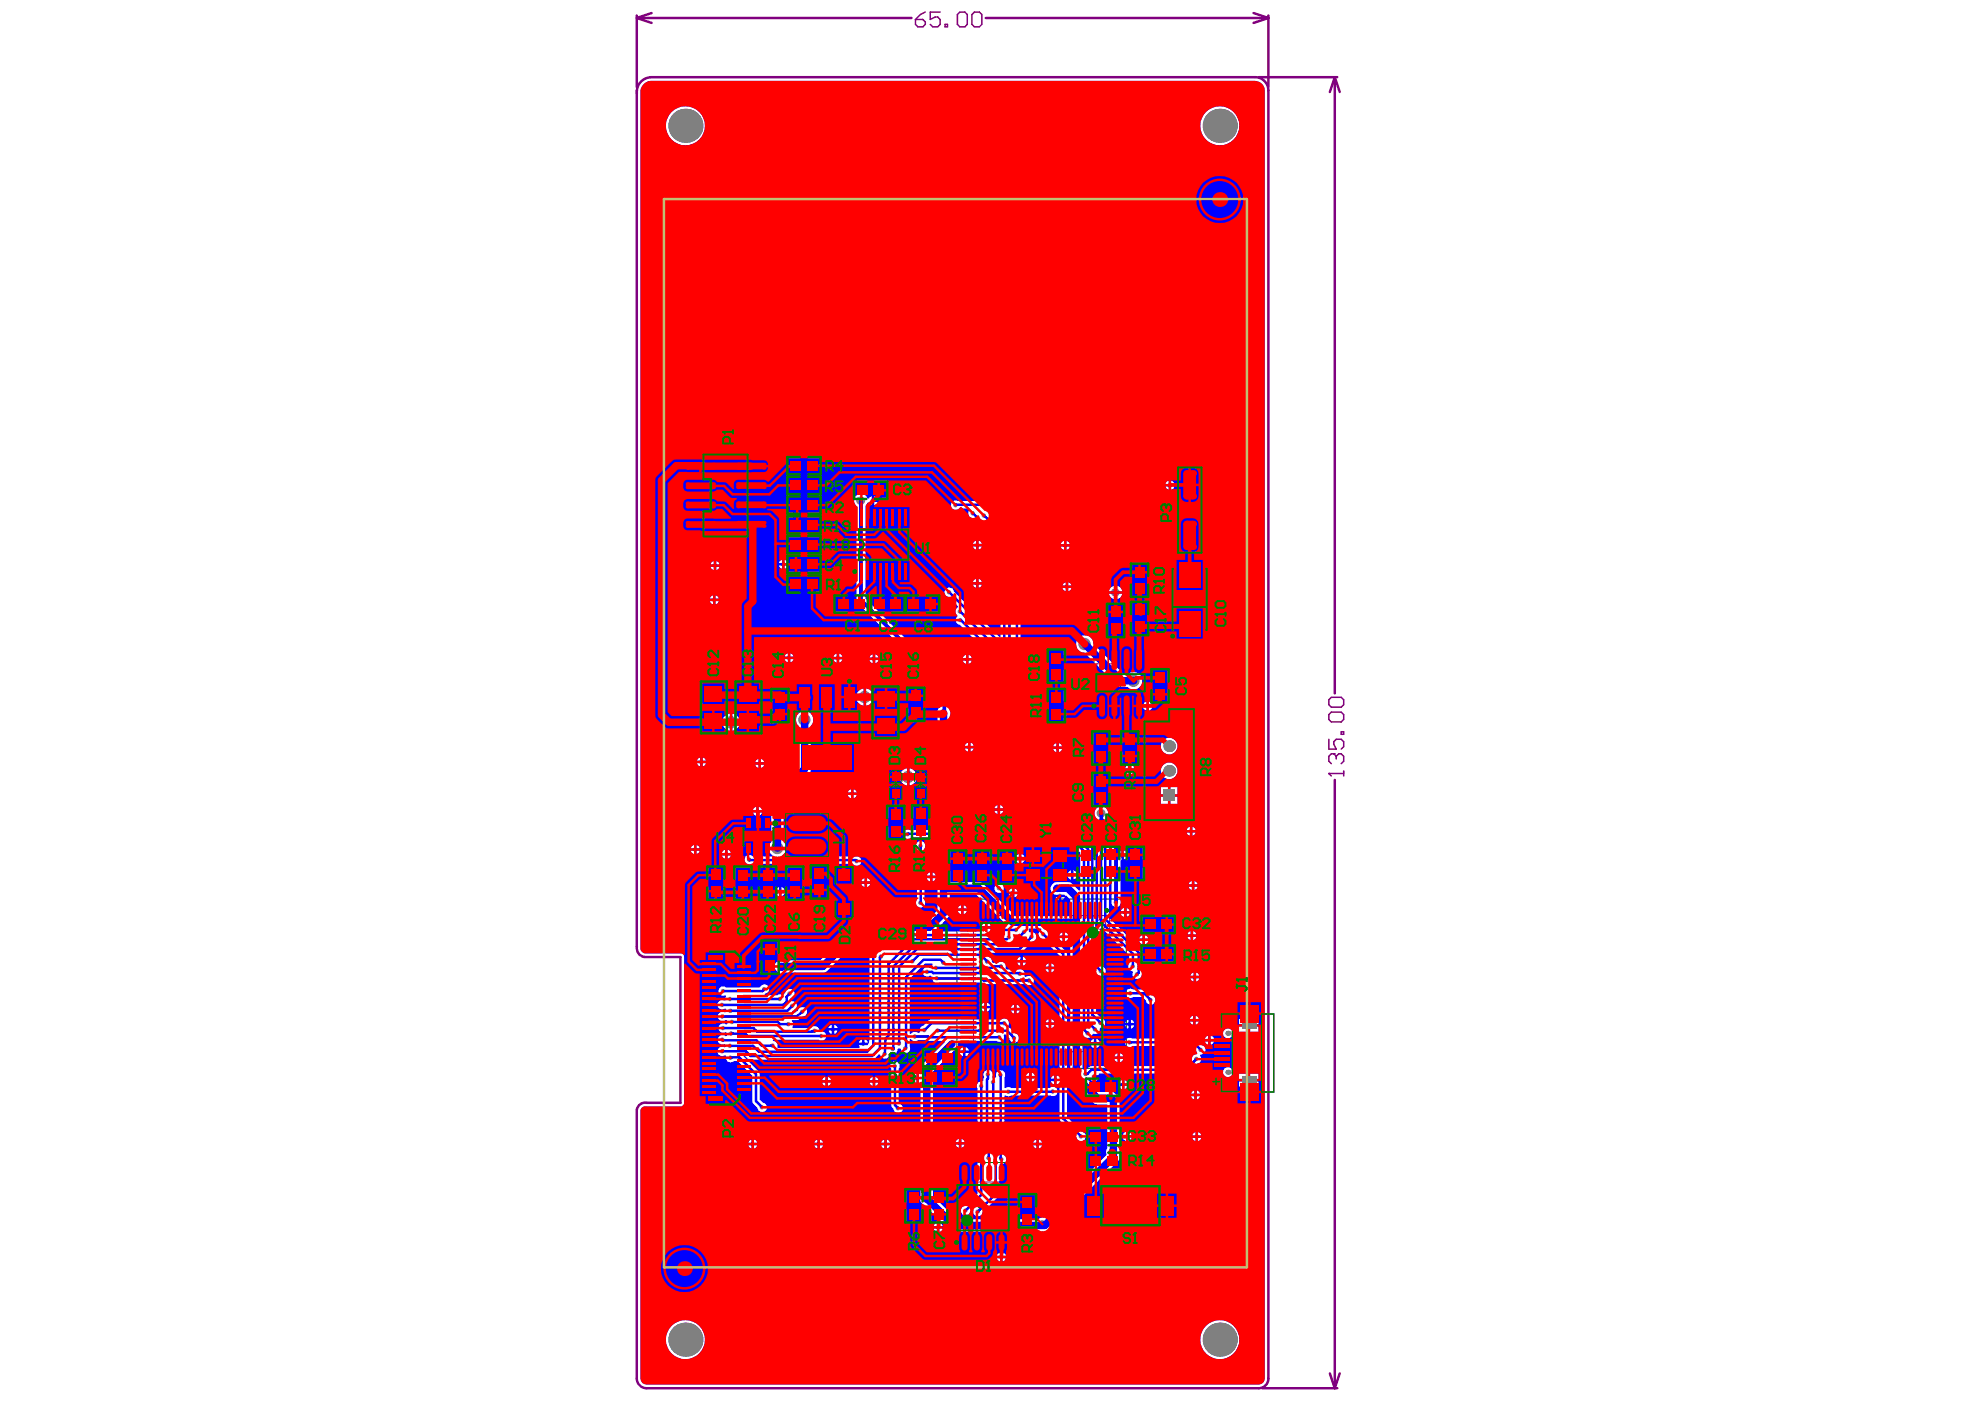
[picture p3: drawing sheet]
<svg xmlns="http://www.w3.org/2000/svg" width="840mm" height="594mm" viewBox="0 0 840 594" stroke-linecap="round" stroke-linejoin="round" font-family="sans-serif">
<g fill="#808080">
<circle cx="476.1" cy="386.1" r=".94"/>
<circle cx="483.9" cy="397.7" r=".94"/>
<circle cx="331.4" cy="238.8" r=".94"/>
<circle cx="450.7" cy="230.8" r=".94"/>
<circle cx="451.4" cy="248.3" r=".94"/>
<circle cx="352.4" cy="435.5" r=".94"/>
<circle cx="365.3" cy="441.7" r=".94"/>
<circle cx="409.2" cy="279" r=".94"/>
<circle cx="410.1" cy="316.1" r=".94"/>
<circle cx="447.5" cy="316.3" r=".94"/>
<circle cx="394" cy="371" r=".94"/>
<circle cx="366.3" cy="373.4" r=".94"/>
<circle cx="294.1" cy="359.5" r=".94"/>
<circle cx="307.3" cy="361.4" r=".94"/>
<circle cx="296.7" cy="322.4" r=".94"/>
<circle cx="321.4" cy="323" r=".94"/>
<circle cx="360.6" cy="335.9" r=".94"/>
<circle cx="422.6" cy="342.5" r=".94"/>
<circle cx="504" cy="351.7" r=".94"/>
<circle cx="478" cy="433.4" r=".94"/>
<circle cx="417" cy="426.1" r=".94"/>
<circle cx="406.2" cy="483.8" r=".94"/>
<circle cx="446.5" cy="456.9" r=".94"/>
<circle cx="475.3" cy="458.9" r=".94"/>
<circle cx="473.4" cy="447.5" r=".94"/>
<circle cx="429.6" cy="427" r=".94"/>
<circle cx="444.2" cy="433.1" r=".94"/>
<circle cx="444.2" cy="409.6" r=".94"/>
<circle cx="432.2" cy="406.7" r=".94"/>
<circle cx="450.1" cy="396.4" r=".94"/>
<circle cx="413.5" cy="246.8" r=".94"/>
<circle cx="413.5" cy="230.7" r=".94"/>
<circle cx="369.8" cy="278.8" r=".94"/>
<circle cx="354.5" cy="278.5" r=".94"/>
<circle cx="333.8" cy="278.4" r=".94"/>
<circle cx="302.2" cy="253.8" r=".94"/>
<circle cx="302.5" cy="239.3" r=".94"/>
<circle cx="439" cy="484.1" r=".94"/>
<circle cx="374.7" cy="484.1" r=".94"/>
<circle cx="346.4" cy="484.1" r=".94"/>
<circle cx="318.5" cy="484.1" r=".94"/>
<circle cx="408" cy="445" r=".94"/>
<circle cx="349.7" cy="457.6" r=".94"/>
<circle cx="369.8" cy="457.6" r=".94"/>
<circle cx="436" cy="455.8" r=".94"/>
<circle cx="506.4" cy="480.9" r=".94"/>
<circle cx="505.9" cy="463.3" r=".94"/>
<circle cx="505.3" cy="431.7" r=".94"/>
<circle cx="505.5" cy="413.4" r=".94"/>
<circle cx="504.3" cy="395.9" r=".94"/>
<circle cx="504.8" cy="374.7" r=".94"/>
<circle cx="407.1" cy="384.9" r=".94"/>
<circle cx="320.5" cy="343.3" r=".94"/>
<circle cx="330.1" cy="377.3" r=".94"/>
<circle cx="495" cy="205.3" r=".94"/>
<circle cx="485.6" cy="298.7" r=".94"/>
<circle cx="369.3" cy="211.9" r=".94"/>
<circle cx="472.1" cy="250.7" r="1.83"/>
<circle cx="478" cy="325.6" r=".94"/>
<circle cx="474.9" cy="361.8" r=".94"/>
<circle cx="431.6" cy="363.3" r=".94"/>
<circle cx="453.6" cy="370.2" r=".94"/>
<circle cx="448.5" cy="379.1" r=".94"/>
<circle cx="428.7" cy="377.8" r=".94"/>
<circle cx="417.3" cy="392.4" r=".94"/>
<circle cx="388.2" cy="456.2" r=".94"/>
<circle cx="396.9" cy="519.4" r=".94"/>
<circle cx="423.7" cy="531.9" r=".94"/>
<circle cx="476.9" cy="480.8" r=".94"/>
<circle cx="462.9" cy="455.5" r=".94"/>
<circle cx="463.3" cy="441.5" r=".94"/>
<circle cx="511.7" cy="440.1" r=".94"/>
<circle cx="384.3" cy="328.8" r="2.61"/>
<circle cx="309.3" cy="305.6" r="2.61"/>
<circle cx="365.9" cy="295" r="2.61"/>
<circle cx="380.4" cy="441.6" r=".94"/>
<circle cx="374.4" cy="446" r=".94"/>
<circle cx="386.1" cy="406.7" r=".94"/>
<circle cx="417.7" cy="406.8" r=".94"/>
<circle cx="323.4" cy="418.5" r=".94"/>
<circle cx="305.9" cy="419.4" r=".94"/>
<circle cx="426.7" cy="461.9" r=".94"/>
<circle cx="423.5" cy="408.9" r=".94"/>
<circle cx="396.1" cy="409.6" r=".94"/>
<circle cx="380" cy="468.9" r=".94"/>
<circle cx="322.4" cy="468.5" r=".94"/>
<circle cx="305.5" cy="425.2" r=".94"/>
<circle cx="334.1" cy="420.4" r=".94"/>
<circle cx="309.1" cy="427.7" r=".94"/>
<circle cx="335.2" cy="425.6" r=".94"/>
<circle cx="305.6" cy="430.1" r=".94"/>
<circle cx="339.5" cy="428.1" r=".94"/>
<circle cx="309.7" cy="432.4" r=".94"/>
<circle cx="333.6" cy="433.4" r=".94"/>
<circle cx="344.7" cy="436.2" r=".94"/>
<circle cx="305.9" cy="435" r=".94"/>
<circle cx="392.3" cy="411.2" r=".94"/>
<circle cx="431.6" cy="412.1" r=".94"/>
<circle cx="308.9" cy="422.7" r=".94"/>
<circle cx="330" cy="422.7" r=".94"/>
<circle cx="396.4" cy="413.9" r=".94"/>
<circle cx="435.5" cy="414.9" r=".94"/>
<circle cx="383.1" cy="443.6" r=".94"/>
<circle cx="399.2" cy="407.4" r=".94"/>
<circle cx="305.6" cy="439.9" r=".94"/>
<circle cx="436.5" cy="396.4" r=".94"/>
<circle cx="308.9" cy="442.5" r=".94"/>
<circle cx="387.1" cy="438.6" r=".94"/>
<circle cx="422.8" cy="438.9" r=".94"/>
<circle cx="396.8" cy="436.1" r=".94"/>
<circle cx="429.1" cy="439.2" r=".94"/>
<circle cx="424.9" cy="432.9" r=".94"/>
<circle cx="309.4" cy="437.3" r=".94"/>
<circle cx="347.5" cy="438.4" r=".94"/>
<circle cx="391.2" cy="435.9" r=".94"/>
<circle cx="433.4" cy="394.3" r=".94"/>
<circle cx="426.9" cy="396.6" r=".94"/>
<circle cx="305.5" cy="444.8" r=".94"/>
<circle cx="309.1" cy="447.5" r=".94"/>
<circle cx="378.6" cy="451.1" r=".94"/>
<circle cx="340.4" cy="304.6" r="2.61"/>
<circle cx="328.9" cy="358.8" r="2.61"/>
<circle cx="445.5" cy="461.8" r=".94"/>
<circle cx="415.2" cy="459.5" r=".94"/>
<circle cx="418" cy="454.6" r=".94"/>
<circle cx="420.2" cy="457.9" r=".94"/>
<circle cx="423.3" cy="454.9" r=".94"/>
<circle cx="423.8" cy="490.5" r=".94"/>
<circle cx="408.5" cy="512.3" r=".94"/>
<circle cx="413.7" cy="512.7" r=".94"/>
<circle cx="478.3" cy="420.3" r=".94"/>
<circle cx="486.8" cy="423.1" r=".94"/>
<circle cx="372.8" cy="404.8" r=".94"/>
<circle cx="377.8" cy="443.9" r=".94"/>
<circle cx="326.9" cy="442.4" r=".94"/>
<circle cx="429.9" cy="393.5" r=".94"/>
<circle cx="472.2" cy="381.8" r=".94"/>
<circle cx="466" cy="344.1" r="1.88"/>
<circle cx="362.4" cy="364.4" r=".94"/>
<circle cx="317" cy="363.7" r=".94"/>
<circle cx="460.2" cy="437.2" r=".94"/>
<circle cx="463.3" cy="435.5" r=".94"/>
<circle cx="465.6" cy="432.8" r=".94"/>
<circle cx="401.6" cy="250.6" r=".94"/>
<circle cx="406.2" cy="258.7" r=".94"/>
<circle cx="479.3" cy="408.9" r=".94"/>
<circle cx="481.1" cy="412.3" r=".94"/>
<circle cx="411.6" cy="217.2" r=".94"/>
<circle cx="416.3" cy="218.1" r=".94"/>
<circle cx="465.9" cy="410.9" r=".94"/>
<circle cx="441.4" cy="395.3" r=".94"/>
<circle cx="418.3" cy="490" r=".94"/>
<circle cx="457.4" cy="480.8" r=".94"/>
<circle cx="478" cy="441.1" r=".94"/>
<circle cx="508" cy="444.2" r=".94"/>
<circle cx="506.3" cy="448.1" r=".94"/>
<circle cx="459.4" cy="454.4" r=".94"/>
<circle cx="389.5" cy="382" r=".94"/>
<circle cx="389.5" cy="357.9" r=".94"/>
<circle cx="459" cy="272.5" r="2.61"/>
<circle cx="479.6" cy="288.1" r="2.61"/>
<circle cx="406.3" cy="262.4" r=".94"/>
<circle cx="404.3" cy="213.7" r=".94"/>
<circle cx="364.3" cy="211.9" r="1.83"/>
<circle cx="399.2" cy="301.8" r="1.78"/>
<circle cx="392.1" cy="507.1" r="1.83"/>
<circle cx="441.1" cy="518.1" r="1.83"/>
<circle cx="470.9" cy="487.4" r="1.78"/>
<circle cx="470" cy="464.7" r=".94"/>
<circle cx="414" cy="375.8" r=".94"/>
<circle cx="422.7" cy="375.8" r=".94"/>
<circle cx="447.2" cy="375.9" r=".94"/>
<circle cx="455.1" cy="379.4" r=".94"/>
<circle cx="396" cy="389.7" r=".94"/>
<circle cx="330.4" cy="408.9" r=".94"/>
<circle cx="402.8" cy="441.7" r=".94"/>
<circle cx="384.1" cy="353" r=".94"/>
</g>
<g fill="none" stroke="#800080" stroke-width="1">
<path d="M269.5 6.6v30.2M269.5 7.6h116.2M269.5 7.6l6.3 2.1M275.8 5.5l-6.3 2.1M417.2 7.6h119.6M530.5 5.5l6.3 2.1M536.8 6.6v30.1M536.8 7.6l-6.3 2.1M269.5 38.4v362.2M269.5 39.4a6.3 6.3 0 0 1 5.7-6.7h255.9a5.6 5.6 0 0 1 5.7 5.6v545a4.1 4.1 0 0 1-4.1 4.1h-259a4.2 4.2 0 0 1-4.2-4.2v-113.7M532.7 32.7h33.2M564.9 32.7v260.7"/>
<path d="M564.9 32.7l2.1 6.2M564.9 32.7l-2.1 6.2M564.9 330v257.4M269.5 400.6a3.8 3.8 0 0 0 3.1 4.3M272.6 405h15.4v61.6h-14.3M273.7 466.6a3.6 3.6 0 0 0-4.2 2.8M534.3 587.4h31.6M562.8 581.1l2.1 6.3M567 581.1l-2.1 6.3"/>
</g>
<path d="M462.9 273.5h22.6v30.8h-22.6zM472.1 288.9h4.2M474.2 286.8v4.2M405 380.4h71.6v71.6h-71.6zM438.7 416.2h4.2M440.8 414.1v4.2M404.1 491.9h23.8v38.2h-23.8zM413.9 511h4.2M416 508.9v4.2" fill="none" stroke="#008000" stroke-width=".42"/>
<g fill="none" stroke="#800080" stroke-width=".42">
<path d="M464.2 280.9h20v16h-20zM412 387.4h57.6v57.6h-57.6zM405.2 500.2h21.7v21.7h-21.7z"/>
<circle cx="467.8" cy="293.2" r="2.09"/>
<circle cx="465.9" cy="391.2" r="2.09"/>
<circle cx="409" cy="518" r="2.09"/>
</g>
<path d="M387.4 8.2h3.1l1.1 1.1v1l-1.1 1.1h-2l-1.1-1.1zM391.6 5.1l-2.1 1-2.1 2.1M397.9 5.1h-4.2v3.1l2.1-1h1l1.1 1v2.1l-1.1 1.1h-2.1l-1-1.1M399.9 10.3h1.1v1.1h-1.1zM405.2 6.1l1-1h2.1l1 1v4.2l-1 1.1h-2.1l-1-1.1zM411.3 6.1l1.1-1h2.1l1 1v4.2l-1 1.1h-2.1l-1.1-1.1zM562.4 327.3h6.2M568.6 326.3v2.1" fill="none" stroke="#800080" stroke-width=".63"/>
<circle cx="562.4" cy="327.3" r=".31" fill="#800080"/>
<path d="M564.5 319h-1.1l-1 1v2.1l1 1M562.4 327.3l1 1.1" fill="none" stroke="#800080" stroke-width=".63"/>
<circle cx="564.5" cy="319" r=".31" fill="#800080"/>
<path d="M562.4 296.1l1-1h4.2l1 1v2.1l-1 1h-4.2l-1-1zM562.4 302.4l1-1.1h4.2l1 1.1v2l-1 1.1h-4.2l-1-1.1zM562.4 312.8v4.2h3.1l-1-2.1v-1.1l1-1h2.1l1 1v2.1l-1 1.1M564.5 319l1 1M567.6 309.7h1v1h-1zM565.5 320v1M565.5 320l1-1h1.1l1 1v2.1l-1 1" fill="none" stroke="#800080" stroke-width=".63"/>
<g fill="#00f">
<path d="M272.4 35.6l.9-.7 2-.7h255.8a4.1 4.1 0 0 1 4.1 4.1v545a2.5 2.5 0 0 1-2.5 2.5h-259a2.5 2.5 0 0 1-2.7-2.6v-113.4a2.06 2.06 0 0 1 2.7-1.6h14.3a1.6 1.6 0 0 0 1.5-1.6v-61.6a1.44 1.44 0 0 0-1.5-1.6h-15.2a2.28 2.28 0 0 1-1.8-2.8v-361.4a4.3 4.3 0 0 1 1.4-3.6zM508 53.2a8.3 8.3 0 0 0 16.5 0 8.3 8.3 0 0 0-16.5 0zM281.8 53.2a8.3 8.3 0 0 0 16.5 0 8.3 8.3 0 0 0-16.5 0zM495.6 203.4v1.4h1.4a1.43 1.43 0 0 0-1.4-1.4zM493.6 203.8l-.4 1h1.4v-1.4zM495.6 205.8v1.4a1.43 1.43 0 0 0 1.4-1.4zM493.2 205.8a1.43 1.43 0 0 0 1.4 1.4v-1.4zM370 209.9v1.4h1.4l-.5-.9zM370 212.4v1.3l.9-.5 .5-.8zM414.1 228.8v1.3h1.4a1.43 1.43 0 0 0-1.4-1.3zM412.2 229.2l-.5 .9h1.4v-1.3zM451.3 228.9v1.3h1.4a1.43 1.43 0 0 0-1.4-1.3zM449.3 229.3l-.4 .9h1.4v-1.3zM414.1 231.2v1.3a1.43 1.43 0 0 0 1.4-1.3zM411.7 231.2a1.43 1.43 0 0 0 1.4 1.3v-1.3zM451.3 231.3v1.3a1.43 1.43 0 0 0 1.4-1.3zM448.9 231.3a1.43 1.43 0 0 0 1.4 1.3v-1.3zM332 236.9v1.4h1.4a1.43 1.43 0 0 0-1.4-1.4zM330.1 237.3l-.5 1h1.4v-1.4zM303.1 237.4v1.4h1.4a1.43 1.43 0 0 0-1.4-1.4zM301.1 237.9l-.4 .9h1.4v-1.4zM332 239.3v1.4a1.43 1.43 0 0 0 1.4-1.4zM329.6 239.3a1.43 1.43 0 0 0 1.4 1.4v-1.4zM303.1 239.8v1.4a1.43 1.43 0 0 0 1.4-1.4zM300.7 239.8a1.43 1.43 0 0 0 1.4 1.4v-1.4zM414.1 245v1.3h1.4a1.43 1.43 0 0 0-1.4-1.3zM412.2 245.4l-.5 .9h1.4v-1.3zM452.1 246.4v1.4h1.3a1.43 1.43 0 0 0-1.3-1.4zM450.1 246.8l-.4 1h1.3v-1.4zM414.1 247.4v1.3a1.43 1.43 0 0 0 1.4-1.3zM411.7 247.4a1.43 1.43 0 0 0 1.4 1.3v-1.3zM472.6 247.9v2.3l2.3-.2a2.6 2.6 0 0 0-2.3-2.1zM470 248.6l-.7 1.6h2.3v-2.3zM452.1 248.8v1.4a1.43 1.43 0 0 0 1.3-1.4zM449.7 248.8a1.43 1.43 0 0 0 1.3 1.4v-1.4zM302.8 251.9v1.4h1.4a1.43 1.43 0 0 0-1.4-1.4zM300.8 252.4l-.4 .9h1.4v-1.4zM472.6 251.2l.2 2.3a2.6 2.6 0 0 0 2.1-2.3zM469.3 251.2v.2a2.6 2.6 0 0 0 2.3 2.1v-2.3zM302.8 254.3v1.4a1.43 1.43 0 0 0 1.4-1.4zM300.4 254.3a1.43 1.43 0 0 0 1.4 1.4v-1.4zM334.5 276.5v1.3h1.3a1.43 1.43 0 0 0-1.3-1.3zM332.5 276.9l-.5 .9h1.4v-1.3zM355.1 276.6v1.3h1.4a1.43 1.43 0 0 0-1.4-1.3zM353.1 277l-.4 .9h1.4v-1.3zM370.4 276.9v1.4h1.3a1.43 1.43 0 0 0-1.3-1.4zM368.4 277.3l-.4 1h1.3v-1.4zM409.9 277.1v1.4h1.3a1.43 1.43 0 0 0-1.3-1.4zM407.9 277.5l-.4 1h1.3v-1.4zM334.5 278.9v1.3a1.43 1.43 0 0 0 1.3-1.3zM332 278.9a1.43 1.43 0 0 0 1.4 1.3v-1.3zM355.1 279v1.3a1.43 1.43 0 0 0 1.4-1.3zM352.7 279a1.43 1.43 0 0 0 1.4 1.3v-1.3zM370.4 279.3v1.4a1.43 1.43 0 0 0 1.3-1.4zM368 279.3a1.43 1.43 0 0 0 1.3 1.4v-1.4zM409.9 279.5v1.4a1.43 1.43 0 0 0 1.3-1.4zM407.5 279.5a1.43 1.43 0 0 0 1.3 1.4v-1.4zM456.5 269.9a3.7 3.7 0 0 0-.9 4 3.7 3.7 0 0 0 3.4 2.3l13.7 13.7 .9 .7 3.6 .1a3.6 3.6 0 0 0 5.1-.1 3.6 3.6 0 0 0 0-5.1 3.6 3.6 0 0 0-5.1 0h-1.4l-13.1-13.1a3.6 3.6 0 0 0-2.3-3.4 3.6 3.6 0 0 0-3.9 .9zM366.5 291.3v3.1h3.2a3.7 3.7 0 0 0-3.2-3.1zM363.4 292.3l-.6 .8-.5 1.3h3.2v-3.1l-1.4 .4zM486.2 296.8v1.4h1.4l-.4-.8zM484.2 297.4l-.4 .8h1.4v-1.4zM366.5 295.5v3.1a3.7 3.7 0 0 0 3.2-3.1zM362.3 295.5a3.7 3.7 0 0 0 3.2 3.1v-3.1zM486.2 299.2v1.5a1.66 1.66 0 0 0 1.4-1.5zM483.8 299.2a1.66 1.66 0 0 0 1.4 1.5v-1.5zM309.9 301.9v3.2h3.1a3.7 3.7 0 0 0-3.1-3.2zM306.8 303l-.7 .7-.4 1.4h3.2v-3.2l-1.4 .5zM309.9 306.1v3.2a3.7 3.7 0 0 0 3.1-3.2zM305.7 306.1a3.7 3.7 0 0 0 3.2 3.2v-3.2zM410.7 314.3v1.3h1.4a1.43 1.43 0 0 0-1.4-1.3zM408.7 314.7l-.4 .9h1.4v-1.3zM448.1 314.5v1.3h1.4a1.43 1.43 0 0 0-1.4-1.3zM446.1 314.9l-.4 .9h1.3v-1.3zM410.7 316.7v1.3a1.43 1.43 0 0 0 1.4-1.3zM408.3 316.7a1.43 1.43 0 0 0 1.4 1.3v-1.3zM448.1 316.9v1.3a1.43 1.43 0 0 0 1.4-1.3zM445.7 316.9a1.43 1.43 0 0 0 1.3 1.3v-1.3zM491.3 315.7a3.5 3.5 0 0 0 7 0 3.5 3.5 0 0 0-7 0zM297.4 320.5v1.4h1.3a1.43 1.43 0 0 0-1.3-1.4zM295.4 320.9l-.4 1h1.3v-1.4zM322 321.1v1.4h1.4a1.43 1.43 0 0 0-1.4-1.4zM320 321.6l-.4 .9h1.4v-1.4zM297.4 322.9v1.4a1.43 1.43 0 0 0 1.3-1.4zM295 322.9a1.43 1.43 0 0 0 1.3 1.4v-1.4zM322 323.5v1.4a1.43 1.43 0 0 0 1.4-1.4zM319.6 323.5a1.43 1.43 0 0 0 1.4 1.4v-1.4zM478.6 323.8v1.3h1.4a1.43 1.43 0 0 0-1.4-1.3zM476.6 324.2l-.4 .9h1.3v-1.3zM337.9 301.9a3.7 3.7 0 0 0 0 5.2v17.2l-11.4 11.6-.1 20.4a3.6 3.6 0 0 0 .5 5.6l-.1 .5h-8.2a1.99 1.99 0 0 0-2.7-.3 1.99 1.99 0 0 0-.5 2.6 1.99 1.99 0 0 0 2.5 .8h43.1a2 2 0 0 0 3.5-.5 2 2 0 0 0-2.4-2.6h-30.9l-.1-.5a3.6 3.6 0 0 0 .5-5.6v-18.2l11.4-11.6 .1-19.4a3.7 3.7 0 0 0 0-5.2 3.7 3.7 0 0 0-5.2 0zM478.6 326.2v1.3a1.43 1.43 0 0 0 1.4-1.3zM476.2 326.2a1.43 1.43 0 0 0 1.3 1.3v-1.3zM384.9 325.1v3.1h3.1a3.7 3.7 0 0 0-3.1-3.1zM381.8 326.2l-.7 .7-.4 1.3h3.2v-3.1l-1.4 .4zM491.3 326.1a3.5 3.5 0 0 0 7 0 3.5 3.5 0 0 0-7 0zM384.9 329.3v3a3.7 3.7 0 0 0 3.1-3zM380.7 329.3a3.7 3.7 0 0 0 3.2 3v-3zM361.2 334v1.3h1.3a1.43 1.43 0 0 0-1.3-1.3zM359.2 334.4l-.4 .9h1.3v-1.3zM495.3 333v3.1h3v-3.1zM491.2 333v3.1h3.1v-3.1zM361.2 336.4v1.3a1.43 1.43 0 0 0 1.3-1.3zM358.8 336.4a1.43 1.43 0 0 0 1.3 1.3v-1.3zM495.3 337.1v3h3v-3zM491.2 337.1v3h3.1v-3zM423.2 340.7v1.3h1.4a1.43 1.43 0 0 0-1.4-1.3zM421.3 341.1l-.5 .9h1.4v-1.3zM321.1 341.4v1.4h1.3a1.43 1.43 0 0 0-1.3-1.4zM319.1 341.8l-.4 1h1.3v-1.4zM423.2 343.1v1.3a1.43 1.43 0 0 0 1.4-1.3zM420.8 343.1a1.43 1.43 0 0 0 1.4 1.3v-1.3zM321.1 343.8v1.4a1.43 1.43 0 0 0 1.3-1.4zM318.7 343.8a1.43 1.43 0 0 0 1.3 1.4v-1.4zM362.2 209.8a2.92 2.92 0 0 0 .2 4.3l.3 40.6 .3 .6 34.7 34.6v9.5l-.5 .4a2.76 2.76 0 0 0-.5 3.1v48.3h-11.7a1.98 1.98 0 0 0-2.5 .8 1.98 1.98 0 0 0 .5 2.6 1.98 1.98 0 0 0 2.6-.3h11.1v30.9l-4.5 4.5-28.4 .1-16.7 16.5h-16.6a2.83 2.83 0 0 0-2.6 3 2.83 2.83 0 0 0 3 2.7l1.4-.5 17-.1 16.7-16.5h9.2l.2 .6-7.3 7.5-.1 36.8-.8 2.4h-3.7l.3 .8-.2 .5h-34.4l-.3-.4 .1-.7a1.81 1.81 0 0 0-2-2l.5-.5h19l.4 .3a2.01 2.01 0 0 0 2.7-1.7 2.01 2.01 0 0 0-2.4-2.1l-.4-.2-.1-.8a2.28 2.28 0 0 0-3.8-.4h-7.4l-.2-.5a1.78 1.78 0 0 0-.2-2.5l.1-.3 2.5-.1 1.9-1.5 .7-.1a2.01 2.01 0 0 0 .7-3.4 2.01 2.01 0 0 0-3.3 1l-1.2 .8h-1.1l-.2-.4 .4-.4a2.02 2.02 0 0 0 1.6-2.3 2.02 2.02 0 0 0-2.3-1.7l-.4-.3v-.9a2.01 2.01 0 0 0 1.8-2 2.01 2.01 0 0 0-1.9-2 2.01 2.01 0 0 0-2.1 1.7l-.7 .8-.5 .1-1-.3-1.2 .4h-5.1v-.6a2.03 2.03 0 0 0 1.3-3.3 2.03 2.03 0 0 0-3.5 .6h-14.4l-.4-.3a2.08 2.08 0 0 0-2.7 2.2 2.08 2.08 0 0 0 3.1 1.5l-.1 2-.7 .1a2.03 2.03 0 0 0-2.7 2.3 2.03 2.03 0 0 0 3.3 1.2 1.25 1.25 0 0 1-.2 1.6 1.99 1.99 0 0 0-3.1 1.9 1.99 1.99 0 0 0 3.3 1.4h.5l.3 .4 .1 .9-.7 .5a1.97 1.97 0 0 0-3.1 1.5 1.97 1.97 0 0 0 3 1.7l.4 .3 .2 1.2-.6 .3a2.02 2.02 0 0 0-3.3 1.2 2.02 2.02 0 0 0 2.9 2.1l.4 1.2-.5 .2a2.06 2.06 0 0 0-3.1 2 2.06 2.06 0 0 0 3.5 1.3l.3 .4-.1 .6a1.97 1.97 0 0 0 1.2 1.9 1.97 1.97 0 0 0 2.1-.4h1.7l6.2 6.2v10.7l.4 1.2 1.8 1.7a2.03 2.03 0 0 0 2.1 1.8 2.03 2.03 0 0 0 1.9-2 2.03 2.03 0 0 0-1.7-2.1l-1.4-1.2-.1-11.4-6.7-7.1 .5-.1 1.3 1.3 1.1 .4h51.4l1.2-.4 1.7-1.9 .6 .2a2 2 0 0 0 2.2 1.7 2 2 0 0 0 1.7-2.1l.5-.3 .3 .2a1.98 1.98 0 0 0 2.7-1.9l.3-.3 1 .3a1.99 1.99 0 0 0 2.6 1.6 1.99 1.99 0 0 0 1.2-2.8v-2.9l.5-.2a1.84 1.84 0 0 0 2.8 .5l11.3 .3 .2 .6-9.5 9.5-.6 .8-.1 2.8-.7 .2v3.8l.7 .2-.2 48.1a2.81 2.81 0 0 0 1.7 3.4l11.2 11.2h40.9l29.9-29.6a5.8 5.8 0 0 0 .7-4.2l-.1-22.5a4.8 4.8 0 0 0-3.6-2.6h-4.6l-5.4-5.5 .1-.3 .4-.3 .6 .2 .4 .7 .9 .5v-1.9h.5v-.5h1.9l.2-.8h36.6l1.1-.4 3.9-3.7a2.05 2.05 0 0 0 1.1-3.5l.4-.4 .7-.1a2.02 2.02 0 0 0 1.2-2.1 2.02 2.02 0 0 0-1.6-1.8l-2.3-2.3-1.2-.4h-25.8a1.96 1.96 0 0 0-2.6 .3 1.96 1.96 0 0 0 0 2.6 1.96 1.96 0 0 0 2.6 .2h25.2l1.8 1.9 .5 1.2-.3 .4-1.5 .5-.5 1.2-3.3 3.3h-39.1l-1.2 .4-.9 1-1.3 .2-.5-.4v-13.8l.5-.1a2.06 2.06 0 0 0 2.1 .8 2.06 2.06 0 0 0 1.6-1.6l1.1-.1a1.88 1.88 0 0 0 2-2.3l.3-.4 .8-.1a2.02 2.02 0 0 0 1.2-2.1 2.02 2.02 0 0 0-1.6-1.8l-2.2-2v-16.5l.6 .1a2.03 2.03 0 0 0 3.2-.5 2.03 2.03 0 0 0-1.4-3l-.7-.5v-15.5l.6-.3 11.7 11.7v3.5l-.4 .4a1.99 1.99 0 0 0 1.7 2.7l.1 .6a2.04 2.04 0 0 0 1.6 2.7 2.04 2.04 0 0 0 2.4-1.9v-9.9l-14-14.1-.1-34-37.3-37.3-.1-90.4-14.5-14.5-12-.1a1.98 1.98 0 0 0-2.6 .8 1.98 1.98 0 0 0 .6 2.6 1.98 1.98 0 0 0 2.6-.3h4.5l.1 .5a2.02 2.02 0 0 0-.7 2.1 2.02 2.02 0 0 0 1.6 1.5l12 11.9v38.3l-.5 .1-19.2-19.2a2.03 2.03 0 0 0-2.1-1.8 2.03 2.03 0 0 0-1.9 2 2.03 2.03 0 0 0 1.7 2.1l4 3.9-.1 .6a1.92 1.92 0 0 0-.1 3.2l-.2 .6a2.04 2.04 0 0 0-.5 2.1 2.04 2.04 0 0 0 1.7 1.4l9.8 9.7 .1 45.6 41.1 41.1v15.9l-.5 .2-3.8-3.6h-6.6a2.71 2.71 0 0 0-1.7 3.3 2.71 2.71 0 0 0 3.1 2h2.8l.1 .5 .6-.1 1.7 1.6v7h-23.2l-14.5-14.3-13.3-.1 .2-70.6a2.8 2.8 0 0 0-.6-2.6v-10.8l-.5-1.3-34.8-34.7v-39.1l.9-1.4 .6-.1 1.2 1.1v-3.8l-1.2 1.1-.7-.1a2.91 2.91 0 0 0-4.8-1.1zM504.6 349.9v1.3h1.4a1.43 1.43 0 0 0-1.4-1.3zM502.6 350.3l-.4 .9h1.4v-1.3zM464 342a2.92 2.92 0 0 0 .2 4.3l.5 1.8 5.7 5.6v27.4a2.01 2.01 0 0 0 1.9 2.7 2.01 2.01 0 0 0 1.9-2.7v-17.1l.4-.3v-3.8l-.4-.4v-6.5l-.5-1.4-5.6-5.5a2.92 2.92 0 0 0 0-4.1 2.92 2.92 0 0 0-4.1 0zM504.6 352.3v1.3a1.43 1.43 0 0 0 1.4-1.3zM502.2 352.3a1.43 1.43 0 0 0 1.4 1.3v-1.3zM294.8 357.6v1.3h1.3a1.43 1.43 0 0 0-1.3-1.3zM292.8 358l-.4 .9h1.3v-1.3zM307.9 359.6v1.3h1.4a1.43 1.43 0 0 0-1.4-1.3zM305.9 360l-.4 .9h1.4v-1.3zM475.6 359.9v1.3h1.3a1.43 1.43 0 0 0-1.3-1.3zM294.8 360v1.3a1.43 1.43 0 0 0 1.3-1.3zM292.4 360a1.43 1.43 0 0 0 1.3 1.3v-1.3zM432.2 361.4v1.4h1.4a1.43 1.43 0 0 0-1.4-1.4zM430.2 361.9l-.4 .9h1.4v-1.4zM307.9 362v1.3a1.43 1.43 0 0 0 1.4-1.3zM305.5 362a1.43 1.43 0 0 0 1.4 1.3v-1.3zM475.6 362.3v1.3a1.43 1.43 0 0 0 1.3-1.3zM432.2 363.8v1.4a1.43 1.43 0 0 0 1.4-1.4zM429.8 363.8a1.43 1.43 0 0 0 1.4 1.4v-1.4zM454.3 368.3v1.4h1.3l-.4-.9zM452.3 368.8l-.4 .9h1.3v-1.4zM394.6 369.2v1.3h1.4a1.43 1.43 0 0 0-1.4-1.3zM392.6 369.6l-.4 .9h1.4v-1.3zM454.3 370.7v1.5a1.66 1.66 0 0 0 1.3-1.5zM451.9 370.7a1.66 1.66 0 0 0 1.3 1.5v-1.5zM366.9 371.6v1.3h1.4a1.43 1.43 0 0 0-1.4-1.3zM365 372l-.5 .9h1.4v-1.3zM394.6 371.6v1.3a1.43 1.43 0 0 0 1.4-1.3zM392.2 371.6a1.43 1.43 0 0 0 1.4 1.3v-1.3zM505.4 372.8v1.4h1.4a1.43 1.43 0 0 0-1.4-1.4zM503.5 373.2l-.5 1h1.4v-1.4zM366.9 374v1.3a1.43 1.43 0 0 0 1.4-1.3zM364.5 374a1.43 1.43 0 0 0 1.4 1.3v-1.3zM505.4 375.2v1.4a1.43 1.43 0 0 0 1.4-1.4zM503 375.2a1.43 1.43 0 0 0 1.4 1.4v-1.4zM330.7 375.4v1.4h1.3a1.43 1.43 0 0 0-1.3-1.4zM328.7 375.8l-.4 1h1.3v-1.4zM429.3 375.9v1.4h1.4a1.43 1.43 0 0 0-1.4-1.4zM427.3 376.4l-.4 .9h1.3v-1.4zM420.8 375.9a2.05 2.05 0 0 0 4.1 0 2.05 2.05 0 0 0-4.1 0zM330.7 377.8v1.4a1.43 1.43 0 0 0 1.3-1.4zM328.3 377.8a1.43 1.43 0 0 0 1.3 1.4v-1.4zM429.3 378.3v1.4a1.43 1.43 0 0 0 1.4-1.4zM426.9 378.3a1.43 1.43 0 0 0 1.3 1.4v-1.4zM449.1 379.6v1.4a1.43 1.43 0 0 0 1.4-1.4zM446.7 379.6a1.43 1.43 0 0 0 1.4 1.4v-1.4zM388.1 356.4a2.05 2.05 0 0 0-.1 2.6v21.9a1.96 1.96 0 0 0 .3 2.6 1.96 1.96 0 0 0 2.6 0 1.96 1.96 0 0 0 .3-2.6v-21.9a2 2 0 0 0-.3-2.7 2 2 0 0 0-2.8 .1zM476.7 384.2v1.3h1.4a1.43 1.43 0 0 0-1.4-1.3zM474.7 384.6l-.4 .9h1.4v-1.3zM476.7 386.6v1.3a1.43 1.43 0 0 0 1.4-1.3zM474.3 386.6a1.43 1.43 0 0 0 1.4 1.3v-1.3zM504.9 394v1.4h1.4a1.43 1.43 0 0 0-1.4-1.4zM502.9 394.4l-.4 1h1.4v-1.4zM484.5 395.8v1.3h1.4a1.43 1.43 0 0 0-1.4-1.3zM482.6 396.2l-.5 .9h1.4v-1.3zM504.9 396.4v1.4a1.43 1.43 0 0 0 1.4-1.4zM502.5 396.4a1.43 1.43 0 0 0 1.4 1.4v-1.4zM484.5 398.2v1.3a1.43 1.43 0 0 0 1.4-1.3zM482.1 398.2a1.43 1.43 0 0 0 1.4 1.3v-1.3zM506.2 411.5v1.4h1.3a1.43 1.43 0 0 0-1.3-1.4zM504.2 412l-.4 .9h1.3v-1.4zM506.2 413.9v1.4a1.43 1.43 0 0 0 1.3-1.4zM503.8 413.9a1.43 1.43 0 0 0 1.3 1.4v-1.4zM476.9 418.8a2 2 0 0 0-.1 2.8 2 2 0 0 0 2.7 .3h4l1.5 1.5a2.03 2.03 0 0 0 2.1 1.8 2.03 2.03 0 0 0 1.9-2 2.03 2.03 0 0 0-1.7-2.1l-2.5-2.3-5.3-.1a2.05 2.05 0 0 0-2.6 .1zM506 429.8v1.4h1.3a1.43 1.43 0 0 0-1.3-1.4zM504 430.2l-.4 1h1.3v-1.4zM478.6 431.5v1.3h1.4a1.43 1.43 0 0 0-1.4-1.3zM476.6 431.9l-.4 .9h1.3v-1.3zM529 431.2v2.2h3.6v-2.2zM524.3 431.2v2.2h3.7v-2.2zM506 432.2v1.4a1.43 1.43 0 0 0 1.3-1.4zM503.6 432.2a1.43 1.43 0 0 0 1.3 1.4v-1.4zM353 433.7v1.3h1.4a1.43 1.43 0 0 0-1.4-1.3zM351.1 434.1l-.5 .9h1.4v-1.3zM478.6 433.9v1.3a1.43 1.43 0 0 0 1.4-1.3zM476.2 433.9a1.43 1.43 0 0 0 1.3 1.3v-1.3zM529 434.4v2.2h3.6v-2.2zM524.3 434.4v2.2h3.7v-2.2zM353 436.1v1.3a1.43 1.43 0 0 0 1.4-1.3zM350.6 436.1a1.43 1.43 0 0 0 1.4 1.3v-1.3zM517.5 437.3a2.15 2.15 0 0 0 4.3 0 2.15 2.15 0 0 0-4.3 0zM512.3 438.3v1.3h1.4a1.43 1.43 0 0 0-1.4-1.3zM510.3 438.7l-.4 .9h1.4v-1.3zM464 439.6v1.4h1.3a1.43 1.43 0 0 0-1.3-1.4zM462 440l-.4 1h1.3v-1.4zM365.9 439.8v1.4h1.3a1.43 1.43 0 0 0-1.3-1.4zM363.9 440.2l-.4 1h1.3v-1.4zM512.3 440.7v1.3a1.43 1.43 0 0 0 1.4-1.3zM509.9 440.7a1.43 1.43 0 0 0 1.4 1.3v-1.3zM464 442v1.4a1.43 1.43 0 0 0 1.3-1.4zM461.6 442a1.43 1.43 0 0 0 1.3 1.4v-1.4zM474 445.7v1.3h1.4a1.43 1.43 0 0 0-1.4-1.3zM472 446.1l-.4 .9h1.4v-1.3zM474 448.1v1.3a1.43 1.43 0 0 0 1.4-1.3zM471.6 448.1a1.43 1.43 0 0 0 1.4 1.3v-1.3zM386.9 454.7l-.4 1h1.3v-1.4zM517.5 453.7a2.1 2.1 0 0 0 4.2 0 2.1 2.1 0 0 0-4.2 0zM529 454.3v2.2h3.6v-2.2zM524.3 454.3v2.2h3.7v-2.2zM370.4 455.7v1.3h1.3a1.43 1.43 0 0 0-1.3-1.3zM368.4 456.1l-.4 .9h1.3v-1.3zM350.3 455.7v1.3h1.4a1.43 1.43 0 0 0-1.4-1.3zM348.3 456.1l-.4 .9h1.4v-1.3zM463.6 456v1.4a1.43 1.43 0 0 0 1.3-1.4zM386.5 456.7a1.43 1.43 0 0 0 1.3 1.4v-1.4zM475.9 457v1.4h1.3a1.43 1.43 0 0 0-1.3-1.4zM473.9 457.5l-.4 .9h1.3v-1.4zM370.4 458.1v1.3a1.43 1.43 0 0 0 1.3-1.3zM368 458.1a1.43 1.43 0 0 0 1.3 1.3v-1.3zM350.3 458.1v1.3a1.43 1.43 0 0 0 1.4-1.3zM347.9 458.1a1.43 1.43 0 0 0 1.4 1.3v-1.3zM529 457.6v2.2h3.6v-2.2zM524.3 457.6v2.2h3.7v-2.2zM475.9 459.4v1.4a1.43 1.43 0 0 0 1.3-1.4zM473.5 459.4a1.43 1.43 0 0 0 1.3 1.4v-1.4zM506.5 461.4v1.4h1.3a1.43 1.43 0 0 0-1.3-1.4zM504.5 461.8l-.4 1h1.3v-1.4zM506.5 463.8v1.4a1.43 1.43 0 0 0 1.3-1.4zM504.1 463.8a1.43 1.43 0 0 0 1.3 1.4v-1.4zM377.3 449.6a2.05 2.05 0 0 0-.1 2.6v15.4l.1 .6 .8 1.1a2.03 2.03 0 0 0 2.1 1.7 2.03 2.03 0 0 0 1.9-2 2.03 2.03 0 0 0-1.8-2v-14.8a2 2 0 0 0-.3-2.7 2 2 0 0 0-2.7 .1zM477.5 479v1.3h1.4a1.43 1.43 0 0 0-1.4-1.3zM475.6 479.4l-.5 .9h1.4v-1.3zM507 479.1v1.3h1.4a1.43 1.43 0 0 0-1.4-1.3zM505 479.5l-.4 .9h1.4v-1.3zM477.5 481.4v1.3a1.43 1.43 0 0 0 1.4-1.3zM475.1 481.4a1.43 1.43 0 0 0 1.4 1.3v-1.3zM507 481.5v1.3a1.43 1.43 0 0 0 1.4-1.3zM504.6 481.5a1.43 1.43 0 0 0 1.4 1.3v-1.3zM375.3 482.2v1.4h1.3a1.43 1.43 0 0 0-1.3-1.4zM373.3 482.6l-.4 1h1.3v-1.4zM347 482.2v1.4h1.3a1.43 1.43 0 0 0-1.3-1.4zM345 482.6l-.4 1h1.3v-1.4zM319.1 482.2v1.4h1.4a1.43 1.43 0 0 0-1.4-1.4zM317.1 482.6l-.4 1h1.4v-1.4zM375.3 484.6v1.4a1.43 1.43 0 0 0 1.3-1.4zM372.9 484.6a1.43 1.43 0 0 0 1.3 1.4v-1.4zM347 484.6v1.4a1.43 1.43 0 0 0 1.3-1.4zM344.6 484.6a1.43 1.43 0 0 0 1.3 1.4v-1.4zM319.1 484.6v1.4a1.43 1.43 0 0 0 1.4-1.4zM316.7 484.6a1.43 1.43 0 0 0 1.4 1.4v-1.4zM397.5 517.5v1.3h1.4a1.43 1.43 0 0 0-1.4-1.3zM395.6 517.9l-.5 .9h1.4v-1.3zM397.5 519.9v1.3a1.43 1.43 0 0 0 1.4-1.3zM395.1 519.9a1.43 1.43 0 0 0 1.4 1.3v-1.3zM424.3 530v1.4h1.3a1.43 1.43 0 0 0-1.3-1.4zM422.3 530.4l-.4 1h1.3v-1.4zM424.3 532.4v1.4a1.43 1.43 0 0 0 1.3-1.4zM421.9 532.4a1.43 1.43 0 0 0 1.3 1.4v-1.4zM508 566.9a8.3 8.3 0 0 0 16.5 0 8.3 8.3 0 0 0-16.5 0zM281.8 566.9a8.3 8.3 0 0 0 16.5 0 8.3 8.3 0 0 0-16.5 0z"/>
<path d="M385 414.1l6.5-6.4h3l.2 .5-.5 1.4-.6 .1a2 2 0 0 0-2.7 .3 2 2 0 0 0 .2 2.8 2 2 0 0 0 2.7 0l.8 .5a1.96 1.96 0 0 0 .6 2.2 1.96 1.96 0 0 0 2.2 .2h17.4l1.4 .7h18.2a1.96 1.96 0 0 0 2.6-.2 1.96 1.96 0 0 0 0-2.6 1.96 1.96 0 0 0-2.6-.3h-.6l-.3-.5a1.92 1.92 0 0 0-.4-2.1 1.92 1.92 0 0 0-2-.5h-5.4l-.2-.5a1.95 1.95 0 0 0-.6-2.4 1.95 1.95 0 0 0-2.4 .1h-2.3l-.4-.4a1.95 1.95 0 0 0-1.7-2.1l-1.1-1.2 .1-.5 14.9-.1 4.9-4.7a2.01 2.01 0 0 0 1.6-2.5 2.01 2.01 0 0 0-2.6-1.4l-.4-.2v-1.4h5.1l.1 .5a2.05 2.05 0 0 0-1.2 2.1 2.05 2.05 0 0 0 1.7 1.7l7.2 7.1v50.9l-.5 .2-.7-.3v3.7l.7-.3 .5 .2v14.6l.4 1.2 6.7 6.7a2.03 2.03 0 0 0 2.1 1.7 2.03 2.03 0 0 0 1.9-1.9 2.03 2.03 0 0 0-1.7-2.1l-6.3-6.2-.1-69.6-7.9-8.2-.5-1.1-.7-.4 .2-.5h10.4l.1 63.9 10.3 10.4 5.3 .1-.1 18.7a2.52 2.52 0 0 0-.1 2.6l-26.8 26.7h-1.1l-1.1 .6h-34.7l-9.9-9.9v-52.5l9.9-9.9 .7-.9 .1-2.3h16.3a1.96 1.96 0 0 0 2.4 .1 1.96 1.96 0 0 0 .6-2.3l.2-.5 .5-.1a5.3 5.3 0 0 1 2.2 3.1 2.09 2.09 0 0 0 3.3-.8 2.09 2.09 0 0 0-1.6-2.9l-2.1-2.1-.8-.4a2.05 2.05 0 0 0 .1-2.8 2.05 2.05 0 0 0-2.7-.3h-29.7l-1.2 .4-2 2.1a1.92 1.92 0 0 0-1.6 2.7l-.3 .4h-.8a1.89 1.89 0 0 0-2.8 .5l-.5-.2zM450.7 394.5v1.4h1.4a1.43 1.43 0 0 0-1.4-1.4zM448.7 394.9l-.4 1h1.4v-1.4zM450.7 396.9v1.4a1.43 1.43 0 0 0 1.4-1.4zM448.3 396.9a1.43 1.43 0 0 0 1.4 1.4v-1.4zM432.8 404.9v1.3h1.4a1.43 1.43 0 0 0-1.4-1.3zM430.9 405.3l-.5 .9h1.4v-1.3zM432.8 407.3v1.3a1.43 1.43 0 0 0 1.4-1.3zM430.4 407.3a1.43 1.43 0 0 0 1.4 1.3v-1.3zM444.9 407.7v1.3h1.3a1.43 1.43 0 0 0-1.3-1.3zM442.9 408.1l-.4 .9h1.3v-1.3zM444.9 410.1v1.3a1.43 1.43 0 0 0 1.3-1.3zM442.5 410.1a1.43 1.43 0 0 0 1.3 1.3v-1.3zM417.6 424.3v1.3h1.4a1.43 1.43 0 0 0-1.4-1.3zM415.6 424.7l-.4 .9h1.3v-1.3zM430.2 425.1v1.4h1.4a1.43 1.43 0 0 0-1.4-1.4zM428.2 425.5l-.4 1h1.4v-1.4zM417.6 426.7v1.3a1.43 1.43 0 0 0 1.4-1.3zM415.2 426.7a1.43 1.43 0 0 0 1.3 1.3v-1.3zM430.2 427.5v1.4a1.43 1.43 0 0 0 1.4-1.4zM427.8 427.5a1.43 1.43 0 0 0 1.4 1.4v-1.4zM444.9 431.3v1.3h1.3a1.43 1.43 0 0 0-1.3-1.3zM442.9 431.7l-.4 .9h1.3v-1.3zM444.9 433.7v1.3a1.43 1.43 0 0 0 1.3-1.3zM442.5 433.7a1.43 1.43 0 0 0 1.3 1.3v-1.3zM408.6 443.2v1.3h1.4a1.43 1.43 0 0 0-1.4-1.3zM406.6 443.6l-.4 .9h1.4v-1.3zM408.6 445.6v1.3a1.43 1.43 0 0 0 1.4-1.3zM406.2 445.6a1.43 1.43 0 0 0 1.4 1.3v-1.3zM436.6 453.9v1.4h1.4a1.43 1.43 0 0 0-1.4-1.4zM434.6 454.3l-.4 1h1.4v-1.4zM445.2 455.5l-.4 .9h1.3v-1.3zM416.8 453.3a1.78 1.78 0 0 0-.3 2.5l-.4 1.5-.4 .3a1.95 1.95 0 0 0-2.1 .8 1.95 1.95 0 0 0 .1 2.3v44.3l-5.4 5.3a2.03 2.03 0 0 0-1.7 2.1 2.03 2.03 0 0 0 1.9 1.9 2.03 2.03 0 0 0 2.1-1.7l.9-1.1 .5 .4a2.01 2.01 0 0 0 1.3 2.7 2.01 2.01 0 0 0 2.5-1.6l7-7.2 .1-13 .4-.4a1.93 1.93 0 0 0 2.4-1 1.93 1.93 0 0 0-.7-2.4v-25.3l.5-.2a1.93 1.93 0 0 0 2.4 0h16.6a1.98 1.98 0 0 0 2.7-.5 1.98 1.98 0 0 0-.3-2.6 1.98 1.98 0 0 0-2.7 0h-16.3a1.93 1.93 0 0 0-2.4 0l-.5-.2v-4.2a2 2 0 0 0-1.4-3.2 2 2 0 0 0-2 2.8l-.1 .4-1.7-.1a2.01 2.01 0 0 0-.3-2.7 2.01 2.01 0 0 0-2.7 .1zM436.6 456.3v1.4a1.43 1.43 0 0 0 1.4-1.4zM434.2 456.3a1.43 1.43 0 0 0 1.4 1.4v-1.4zM444.8 457.5a1.43 1.43 0 0 0 1.3 1.3v-1.3zM406.8 481.9v1.3h1.4a1.43 1.43 0 0 0-1.4-1.3zM404.9 482.3l-.5 .9h1.4v-1.3zM439.6 482.2v1.4h1.4a1.43 1.43 0 0 0-1.4-1.4zM437.6 482.6l-.4 1h1.4v-1.4zM406.8 484.3v1.3a1.43 1.43 0 0 0 1.4-1.3zM404.4 484.3a1.43 1.43 0 0 0 1.4 1.3v-1.3zM439.6 484.6v1.4a1.43 1.43 0 0 0 1.4-1.4zM437.2 484.6a1.43 1.43 0 0 0 1.4 1.4v-1.4z"/>
<path d="M401.9 378.5h11.1l13 12.9-.3 .5-4.1 .1-2 1.8-.6-.2 .3-.6h-3.8l.3 .6-.3 .5h-19.4l-.2-.5 5.9-6.2zM407.8 383v1.4h1.3a1.43 1.43 0 0 0-1.3-1.4zM405.8 383.5l-.4 .9h1.3v-1.4zM407.8 385.4v1.4a1.43 1.43 0 0 0 1.3-1.4zM405.4 385.4a1.43 1.43 0 0 0 1.3 1.4v-1.4zM417.9 390.6v1.3h1.4a1.43 1.43 0 0 0-1.4-1.3zM415.9 391l-.4 .9h1.4v-1.3z"/>
</g>
<g fill="none" stroke="#00f" stroke-width="1">
<path d="M404.4 213.5h12.3l13.6 13.7v90.4l37.4 37.4v33.9l14.1 14.1v8.6l-.6 .7M411.7 217.2l13.3 13.2v88.5l39.1 39v51.1l1.9 1.9M416.4 218.1l10.8 10.8v88.7l38.8 38.7v33.8l13.4 13.5v5.3M401.7 250.6l21.2 21.2v47.5l39.4 39.3v70.8l3.4 3.4M406.3 258.7l14 14v46.6l40.2 40.2v73.1l2.9 2.9M406.5 262.3l11.1 11.2v45.6l41.1 41.1v75.4l1.6 1.6M389.6 357.9v24.1M399.3 352.8l-15.1 .2M317.1 363.7l45 .2 .4 .5M426.2 397.4h-39.7l-10.5 10.5v30.3l-1.2 1.2-.3 6.6M428.1 399.5h-40.6l-9.4 9.4-.2 35M430 393.5h-7.8l-2.2 2.2h-42.5l-8 7.9v38.8l-2.6 2.6h-45.7l-2.5-2.5h-9.7"/>
<path d="M433.5 394.3l-5.4 5.3M436.6 396.4l-5.2 5.2h-43.5l-7.4 7.4v32.6M441.5 395.3l8.5 8.4v69.6l7.5 7.5M323.5 418.5l-.9 .9h-16.6M372.9 404.8l-.5 .5v38.2l-3.4 3.3h-51.4l-1.9-2h-10.1M386.2 406.7l2.8-2.8h25.9l2.9 2.9M392.4 411.2h2l.5 .5h36.5l.3 .4M396.5 413.9l18.9 .1 .8 .9h19.4M399.3 407.4l-1.3-1.3h-7.1l-7.5 7.4-.2 30.1M423.7 408.9h-3.3l-.6 .7h-23.6M305.7 439.9l.3 .3h14.1l2.2 2.2h4.7M306 435h12.9l1.6 1.6h22.9l1.4-.4"/>
<path d="M309 422.7h21.1M309.5 437.3h5.8l1.1 1.1h31.2M309.8 432.4h19.3l1 1h3.6M334.2 420.4l-1.3 1.4v2.1l-1.4 1.3h-25.9M335.3 425.6l-2.1 2.1h-24M339.6 428.1l-2.5 2h-31.4M387.2 438.6h5.5l.3 .3h29.9M396.9 436.1h29.3l3 3.1M425 432.9h-30.8l-2.9 3M478.4 420.3h5.7l2.8 2.8M309.2 447.4h3.6l7.1 7.1v11.4l2.6 2.6M378.7 451.1v16.5l1.4 1.3"/>
<path d="M415.3 459.5v46.1l-6.7 6.7M418.1 454.6v1.8l-.4 .4v26.4l.7 .8v6M420.3 457.9v24l1.1 1v22.3l-7.6 7.5M423.4 454.9v35.2l.5 .4M478.1 441.1h26.9l3.2 3.1M504.9 449.4l-3.2 3.3h-39.7l-1.8 1.7h-.7M506.4 448.1l-1.5 1.4M445.6 461.8l-18.8 .1"/>
</g>
<path d="M459.1 272.5l15.5 15.6h5.1M340.5 304.6v20.8l-11.5 11.5v21.9M399.3 301.8v84.6l-3.2 3.2M399.3 376.4l.5-.6h14.3l14.5 14.4h26.6l.3 .4M447.3 375.9l4.6-.1 3.6 3.7v76.3l8.9 8.9h5.7l1.1 1v23.8l-29.1 29h-38.7l-11.2-11.4v-54.8l10.7-10.6M396 389.7l-2.6 2.6h-28.6l-16.6 16.6h-17.7l.4 .4" fill="none" stroke="#00f" stroke-width="3.1"/>
<path d="M364.3 211.9v42l35.3 35.3v12.2l-.3 .3M466.1 344.1v2.6l6.2 6.3v28.8" fill="none" stroke="#00f" stroke-width="1.6"/>
<g fill="#808080">
<circle cx="290.1" cy="566.8" r="7.2"/>
<circle cx="516.2" cy="566.8" r="7.2"/>
<circle cx="519.6" cy="453.7" r="1.04"/>
<circle cx="519.6" cy="437.2" r="1.04"/>
<circle cx="494.8" cy="315.7" r="2.45"/>
<circle cx="494.8" cy="326.2" r="2.45"/>
<circle cx="516.2" cy="53.2" r="7.2"/>
<circle cx="290.1" cy="53.2" r="7.2"/>
</g>
<g fill="#808080">
<path d="M525.5 455.4h6.2v3.3h-6.2z" fill-rule="evenodd"/>
<path d="M525.5 432.2h6.2v3.3h-6.2z" fill-rule="evenodd"/>
<path d="M492.3 334.1h5v5h-5z" fill-rule="evenodd"/>
</g>
<g fill="#f00">
<path d="M338.9 216.9h8.3v-1.6l3.5-.1 10.4-10.1 .4 .2 .2 5.4a3.1 3.1 0 0 0 1.3 3.9v8.9h3.7v-4.4h1.1v4.4h2.1l.2 .5-.8 .7h-10.4l-4.2-4.1-7.5-.1v-1.5h-8.3z"/>
<path d="M272.4 35.6l.9-.7 2-.7h255.8a4.1 4.1 0 0 1 4.1 4.1v545.1a2.5 2.5 0 0 1-2.5 2.4h-259.1a2.5 2.5 0 0 1-2.6-2.6l.2-113.8a2.02 2.02 0 0 1 2.5-1.2h14.3l.6-.1 .8-.9 .1-59.4 .6-.1 3.7 3.8 .5 .4 1.8 .1v51.8h2.5v3.3h8.3v-1.5l.5-.2 8.8 8.8 1.1 .4 163-.1 8.1-8.2 .1-42 .3-.4a1.96 1.96 0 0 0-.5-2.4 1.96 1.96 0 0 0-2.4 0l-.7-.2-.4-1-4.5-4.4 .1-.5 1.5-1.3a2.13 2.13 0 0 0 1.2-2.3 2.13 2.13 0 0 0-2-1.7 2.03 2.03 0 0 0-.9-3 2.03 2.03 0 0 0-2.8 1.4h-.5l-.7-1.6 .7-1.4h6.5v1.3h9.8v-3.1h.5v-.5h3.4v-2.6h-1.5v-6.3h1.5v-2.6h-3.4v-.5h-.5v-3.1h-9.8v1.8h-1.4v-17.8h1.6v-9.8h-3.1v-.5h-.5v-3.4h-2.7v1.5h-1.7v1.9h-1.1v-1.9h-1.3v-1.5h-2.6v3.4h-1.1v-3.4h-2.6v1.5h-.4a4.4 4.4 0 0 0-3.2 2.6l-.1 .4h-.5v-4.3h-6.2v1.8h-3.9v-1.9h-7.8v5.2l-3.3 3.3-8.3-.2v1.9h-3.9v-3.5h1.9v-3.8h-1.9v-1.4h-2.6v3.3h-1.1v-3.3h-2.6v1.4h-4.2v-1.4h-2.6v3.3h-1v-3.3h-2.6v1.4h-4.2v-1.4h-2.6v3.3h-.5v.5h-3.2v9.8h2.2l2.4 2.5-.1 .5h-26.6l-13.4-13.4-1.1-.4h-1.8l-.4-.3a1.98 1.98 0 0 0-2.7 2.1 1.98 1.98 0 0 0 3.1 1.3h1.1l13.8 13.7 10 .1 .1 .5a2.02 2.02 0 0 0-1.1 2.1 2.02 2.02 0 0 0 1.7 1.7l.9 .9 1.2 .5h3.1l1.9 1.8-.2 .5a2 2 0 0 0-2.1 1.6 2 2 0 0 0 1.2 2.3v.6h-4.9v6.3h9.9v-1.3h4.3l.8 1.6-.4 1 .4 1-.4 1 .4 1.1-.8 1.4h-.6l-1.9-1.8-1.1-.5h-27l-1.8 .9a1.95 1.95 0 0 0-1.3 2.1l-.3 .4h-34.5l-1.1 .4-2.1 2.2-.9-.3a1.92 1.92 0 0 0-2.6-.4l-.4-.4v-4.8h-3.1v-1h3.1v-2.8l22.2-.1 7.3-7 .5-1.4v-1.6h1.8v-7h-1.8l-.5-2.2-4.9-4.8v-.3h7.2v-7.1h-1.9v-12.5l-.5-1.3-6-6-2-.5a4.1 4.1 0 0 0-3.9-2.5l-11 .2a3.8 3.8 0 0 0-2.8 2.3h-5.8v-1.2h-4.4v-1.9l-.1 .4h-3.7l.2 1.5h-4.4v1.5h-4.3l-1.1 .4-7.9 8.1-.1 11.5h-1.3v1.9l-4.8 .1-5 5.1-.1 30.1-.6 .1-1.3-.7h-15.2a2.28 2.28 0 0 1-1.8-2.8v-361.4a4.3 4.3 0 0 1 1.4-3.6zM508 53.2a8.3 8.3 0 0 0 16.5 0 8.3 8.3 0 0 0-16.5 0zM281.8 53.2a8.3 8.3 0 0 0 16.5 0 8.3 8.3 0 0 0-16.5 0zM506.2 84.5a10 10 0 0 0 19.9 0 10 10 0 0 0-19.9 0zM278 201.4l-.6 .9-.1 1 .1 100.2 4.6 4.6 15.2 .1v1.3h4.1v-8.7h-4.1v2.2h-13l-1.7-1.7v-96.8l4.8-4.8 8.6 .1v-2.5h1.1v2.5h-.9l.7 .1 26.5-.1a1.8 1.8 0 0 0 1.8-2h-7.4v-1.1h7.4a1.92 1.92 0 0 0-1.8-1.9l-38.1-.3zM495.2 203.3l.4 .1v3.8l4.1-.2v3a2.63 2.63 0 0 0 3.2 2.4v-14.5a2.65 2.65 0 0 0-3.2 2.4v3zM289.6 203.5a2.95 2.95 0 0 0 .7 4.3l11.6 .2 1.4-.8h2.5l3.1 3.1 1.1 .4h1.8v.5a2.72 2.72 0 0 0-1.2 3.9l-.4 .3-3.3-3.1-3.5-.1-.3-.5-1.2-.6h-11a2.61 2.61 0 0 0-1.9 2.5 2.61 2.61 0 0 0 1.9 2.5h11l.6-.1 .8-.7h2.3l3.8 3.7-.2 .5-18.3-.1a2.61 2.61 0 0 0-1.9 2.5 2.61 2.61 0 0 0 1.9 2.5h5.5l1.3 .3h18.3v28.6l-2 2.2-.1 1v32.7h-2.1v2.3h-5.2v-2.3h-9.4v8.7h9.4v-1.2h5.2v1.2h9.4v-1.2h5.7v4.1l-1.1 1.1h-4.6v-1.1h-4.2v8.7h4.2v-2.3l6.8-.1 1.8-1.6-.3-3.3h.6v-.6h3.1v-3.8h4v2.6h.7v1.6a3.6 3.6 0 0 0 .1 5.2 3.6 3.6 0 0 0 5.1 0 3.6 3.6 0 0 0 0-5.2v-1.6h.6v-3.9a2.41 2.41 0 0 0 0-2.7v-4.3h-6.5v3.1h-4v-.8l-3.1-.3h-8.9v-2.3h-2.1v-19.6h133.3l3 3a3.7 3.7 0 0 0 3.7 3.6 3.7 3.7 0 0 0 3.6-3.6 3.7 3.7 0 0 0-3.5-3.7l-3.8-3.8-.8-.6-1.1-.1h-45.5l-.1-.6a2.06 2.06 0 0 0-.3-3v-.5a1.89 1.89 0 0 0 .3-2.7v-6.8l-.4-1.1-25.3-25.2v-1h2.7v-8.9h-14.9l-.1-.4 .4-.6 3-3h1.9v-2.6h-3.4v-.5h-.5v-3.1h-8.9l-.2-.5 .6-.6h29l10.6 10.8a2.04 2.04 0 0 0 1.8 1.7 2.04 2.04 0 0 0 2.1-1.2l.5-.1 3 3a2.01 2.01 0 0 0 1.6 1.7 2.01 2.01 0 0 0 2.1-1.1l.5-.1 .5 .5a2.03 2.03 0 0 0 2.1 1.7 2.03 2.03 0 0 0 1.9-2 2.03 2.03 0 0 0-1.8-2.1l-20.3-20.2-1.2-.4h-48v-1.6h-13.7v1.9l-.6 .3-7.6 7.7-2-.8h-11a1.78 1.78 0 0 0-1.8 1.8l.1 2.1-.4 .2-3.1-3-3.7-.1-.9-.9-11.6-.1zM504 197.9v6.8h3.2v-4.4a2.63 2.63 0 0 0-3.2-2.4zM493.6 203.8l-.4 1h1.4v-1.4zM372.4 204.4v2.6h2.8v-2.6zM493.2 205.8a1.43 1.43 0 0 0 1.4 1.4v-1.4zM504 205.7v6.7a2.65 2.65 0 0 0 3.2-2.4v-4.3zM414.1 228.8v1.3h1.4a1.43 1.43 0 0 0-1.4-1.3zM412.2 229.2l-.5 .9h1.4v-1.3zM451.3 228.9v1.3h1.4a1.43 1.43 0 0 0-1.4-1.3zM449.3 229.3l-.4 .9h1.4v-1.3zM414.1 231.2v1.3a1.43 1.43 0 0 0 1.4-1.3zM411.7 231.2a1.43 1.43 0 0 0 1.4 1.3v-1.3zM451.3 231.3v1.3a1.43 1.43 0 0 0 1.4-1.3zM448.9 231.3a1.43 1.43 0 0 0 1.4 1.3v-1.3zM303.1 237.4v1.4h1.4a1.43 1.43 0 0 0-1.4-1.4zM301.1 237.9l-.4 .9h1.4v-1.4zM303.1 239.8v1.4a1.43 1.43 0 0 0 1.4-1.4zM300.7 239.8a1.43 1.43 0 0 0 1.4 1.4v-1.4zM482.8 238.8v2.8h2.6v-2.8zM470.8 243.9l-.6 1.4v3.2l-.9 1.7 5.6-.2a5.1 5.1 0 0 1-.9-4l2-2h3.1v8.5h1.1v2.3h-1.1v13.6h.9l-.3 13.9 .1 1 .6 .7a1.18 1.18 0 0 1-1.8 .1l.5-1.8v-6.6a2.3 2.3 0 0 0-2.3-2.2 2.3 2.3 0 0 0-2.3 2.2v6.6l.3 1.2a3.4 3.4 0 0 0 1.4 3.6v1.9l.4 1-.2 .5a4.8 4.8 0 0 0-3.7 .5l-3.3 3.5-.1 3.7h4.6v-2.7l.6-.2 .2 15.7h-5.7v-1.2h-6.3v13.6h1.1v3.9h-1.1v13.7h1.3v1.1a2.91 2.91 0 0 0 .2 4.2 2.91 2.91 0 0 0 4.2-.4 2.91 2.91 0 0 0-.7-4.2v-.7h1.3v-8.3l21.2-.1 3.3-3.1a3.5 3.5 0 0 0 4.7-2.2 3.5 3.5 0 0 0-2.6-4.5 3.5 3.5 0 0 0-4.3 2.8l-2.8 3h-19.5v-1.3h-1.1v-3.9h1.1v-8.2h5.9v4.2h6.3v-4.2h9.7l.3 .4a3.5 3.5 0 0 0 3.6 3.7 3.5 3.5 0 0 0 3.5-3.7 3.5 3.5 0 0 0-3.9-3.3l-1.4-1.2-.8-.1h-11v-1.4h-2.3l.1-15.2 .8 .1-.1 3.7h2.3v.5h.6v5.5a1.99 1.99 0 0 0 1.7-2.2v-1.4l.9 .1v-3.9l-.9 .1-.1-2.4-.3-.4a3.8 3.8 0 0 0-2-3.1 3 3 0 0 0 1.5-2.3h4.4v4.6h6.3v-9.8h-6.3v1.4h-4.7l-.1-.5 1.2-1.1 .1-1-.2-13.9h1.3v-1.2h12.5v3h11.1v-12.7h-11.1v5.5h-12.5v-8.2h-1.1v-2.3h1.1v-9.8h-3.2v-.6h-.5v-3.3h-2.6v1.5l-4.6 .2zM414.1 245v1.3h1.4a1.43 1.43 0 0 0-1.4-1.3zM412.2 245.4l-.5 .9h1.4v-1.3zM452.1 246.4v1.4h1.3a1.43 1.43 0 0 0-1.3-1.4zM450.1 246.8l-.4 1h1.3v-1.4zM414.1 247.4v1.3a1.43 1.43 0 0 0 1.4-1.3zM411.7 247.4a1.43 1.43 0 0 0 1.4 1.3v-1.3zM500.4 220l-.7 1.7v9.7a2.42 2.42 0 0 0 1.9 2.3v3.2h-3.7v12.8h11.1v-12.8h-3.7v-3.2a2.42 2.42 0 0 0 1.9-2.3v-9.7a2.5 2.5 0 0 0-2.4-2.4h-2.7zM452.1 248.8v1.4a1.43 1.43 0 0 0 1.3-1.4zM449.7 248.8a1.43 1.43 0 0 0 1.3 1.4v-1.4zM302.8 251.9v1.4h1.4a1.43 1.43 0 0 0-1.4-1.4zM300.8 252.4l-.4 .9h1.4v-1.4zM302.8 254.3v1.4a1.43 1.43 0 0 0 1.4-1.4zM300.4 254.3a1.43 1.43 0 0 0 1.4 1.4v-1.4zM469.3 251.2v.2a5.2 5.2 0 0 1 .9 4.2h-1.2v2.8h6.3v-2.8h-1.3a5.2 5.2 0 0 1 .9-4.2zM469 259.5v9.8h.5l-.2 13a2.3 2.3 0 0 0 2.3 2.3 2.3 2.3 0 0 0 2.3-2.3l-.2-13h1.6v-9.8zM443.9 275.1v13.7h1.6v3h-1.6v13.7h6.3v-1.8l5.2-.1 3.5-3.2h5.2a3.2 3.2 0 0 0 1.3 3.8 2.3 2.3 0 0 0 3.3-2.2v-6.5a2.3 2.3 0 0 0-2.3-2.3 2.3 2.3 0 0 0-2.3 2.3v1.6l-6.5 .1-3.4 3.4h-4v-8.8h-1.6v-3h1.6v-8.1h13.9a3 3 0 0 0 1.3 3.8 2.3 2.3 0 0 0 3.3-2.2v-6.6a2.3 2.3 0 0 0-2.3-2.2 2.3 2.3 0 0 0-2.3 2.2v1.7h-13.9v-2.3zM334.5 276.5v1.3h1.3a1.43 1.43 0 0 0-1.3-1.3zM332.5 276.9l-.5 .9h1.4v-1.3zM355.1 276.6v1.3h1.4a1.43 1.43 0 0 0-1.4-1.3zM353.1 277l-.4 .9h1.4v-1.3zM370.4 276.9v1.4h1.3a1.43 1.43 0 0 0-1.3-1.4zM368.4 277.3l-.4 1h1.3v-1.4zM409.9 277.1v1.4h1.3a1.43 1.43 0 0 0-1.3-1.4zM407.9 277.5l-.4 1h1.3v-1.4zM334.5 278.9v1.3a1.43 1.43 0 0 0 1.3-1.3zM332 278.9a1.43 1.43 0 0 0 1.4 1.3v-1.3zM355.1 279v1.3a1.43 1.43 0 0 0 1.4-1.3zM352.7 279a1.43 1.43 0 0 0 1.4 1.3v-1.3zM370.4 279.3v1.4a1.43 1.43 0 0 0 1.3-1.4zM368 279.3a1.43 1.43 0 0 0 1.3 1.4v-1.4zM409.9 279.5v1.4a1.43 1.43 0 0 0 1.3-1.4zM407.5 279.5a1.43 1.43 0 0 0 1.3 1.4v-1.4zM388 291.1v2.8h2.6v-2.8zM356.1 289.5v4.9h2.8v-4.9zM487.8 294.3v2.6l-1.6-.1v3.9a5.8 5.8 0 0 0 6.1-2.9l.3-.7h1.5v-2.8zM346.6 289.5v10.9h.7v13.8h-8.9v12.5h23v-12.5h-8.9v-3.9h17.8v1.2h9.4v-1.2l3.6-.1 5.7-5.4h10a2.9 2.9 0 0 0 3.1-3.6 2.9 2.9 0 0 0-4.5-1.7h-7v-4.5h-3.1v-.6h-.5v-3.3h-2.6v1.1h-4.7v-.9h-4.2v8.7h4.2v-2.4h4.7v4.2l-3.3 3.3h-1.4v-2.2h-9.4v2.2h-17.8v-4.7h.8v-10.9zM359.9 289.5v10.9h2.8v-2.8h.8l.6 .6 1.4 .4v-7.3l-2 .9h-.8v-2.7zM366.5 291.3v7.3l1.4-.4 .6-.6h1.8v2.4h4.2v-8.7h-4.2v.9h-1.8zM356.1 295.5v4.9h2.8v-4.9zM309.9 301.9v7.4l1.4-.6 .5 .2v.6h4.2v-8.7h-4.2v1.5l-.5 .2zM479.7 299.2v2.8a1.99 1.99 0 0 0 1.8 2.2v-5zM472.1 299.2v5a1.99 1.99 0 0 0 1.8-2.2v-2.8zM469.3 299.2v2.8a1.99 1.99 0 0 0 1.8 2.2v-5zM330.6 302.7v2.8h2.6v-2.8zM302.4 300.8v8.7h4.2v-.9l.5-.2 1.8 .9v-7.4l-1.8 .9-.5-.2v-1.8zM410.7 314.3v1.3h1.4a1.43 1.43 0 0 0-1.4-1.3zM408.7 314.7l-.4 .9h1.4v-1.3zM448.1 314.5v1.3h1.4a1.43 1.43 0 0 0-1.4-1.3zM446.1 314.9l-.4 .9h1.3v-1.3zM410.7 316.7v1.3a1.43 1.43 0 0 0 1.4-1.3zM408.3 316.7a1.43 1.43 0 0 0 1.4 1.3v-1.3zM448.1 316.9v1.3a1.43 1.43 0 0 0 1.4-1.3zM445.7 316.9a1.43 1.43 0 0 0 1.3 1.3v-1.3zM297.4 320.5v1.4h1.3a1.43 1.43 0 0 0-1.3-1.4zM295.4 320.9l-.4 1h1.3v-1.4zM322 321.1v1.4h1.4a1.43 1.43 0 0 0-1.4-1.4zM320 321.6l-.4 .9h1.4v-1.4zM297.4 322.9v1.4a1.43 1.43 0 0 0 1.3-1.4zM295 322.9a1.43 1.43 0 0 0 1.3 1.4v-1.4zM322 323.5v1.4a1.43 1.43 0 0 0 1.4-1.4zM319.6 323.5a1.43 1.43 0 0 0 1.4 1.4v-1.4zM474.9 320.4v2.8h1.3v1.9h3.8v-1.9h1.2v-2.8zM379.6 325.8v5.8a5.7 5.7 0 0 1 4.3 .7v-7.2h-.5a4.2 4.2 0 0 1-3.8 .7zM478.6 326.2v1.3a1.43 1.43 0 0 0 1.4-1.3zM476.2 326.2a1.43 1.43 0 0 0 1.3 1.3v-1.3zM376.3 325.8v2.4h2.2v-2.4zM390.1 326v2.2h2.2v-2.2zM376.3 329.3v2.3h2.2v-2.3zM390.1 329.3v2.4h2.2v-2.4zM384.9 325.1v7.2l1.8-.7 2.4 .1v-5.7a3.9 3.9 0 0 1-3.8-.9zM361.2 334v1.3h1.3a1.43 1.43 0 0 0-1.3-1.3zM359.2 334.4l-.4 .9h1.3v-1.3zM495.3 333v3.1h3v-3.1zM491.2 333v3.1h3.1v-3.1zM361.2 336.4v1.3a1.43 1.43 0 0 0 1.3-1.3zM358.8 336.4a1.43 1.43 0 0 0 1.3 1.3v-1.3zM495.3 337.1v3h3v-3zM491.2 337.1v3h3.1v-3zM423.2 340.7v1.3h1.4a1.43 1.43 0 0 0-1.4-1.3zM421.3 341.1l-.5 .9h1.4v-1.3zM321.1 341.4v1.4h1.3a1.43 1.43 0 0 0-1.3-1.4zM319.1 341.8l-.4 1h1.3v-1.4zM423.2 343.1v1.3a1.43 1.43 0 0 0 1.4-1.3zM420.8 343.1a1.43 1.43 0 0 0 1.4 1.3v-1.3zM376.3 332.6v5.8h1.2v2.9h-1.6v13.7h6.3v-.5h.8a1.99 1.99 0 0 0 3.1-.7l.4 .1v.9h1.5v1.9a1.96 1.96 0 0 0 .3 2.7 1.96 1.96 0 0 0 2.6 0 1.96 1.96 0 0 0 .3-2.7v-1.9h1.5v-13.7h-1.5v-2.6h1.1v-5.8h-5.4v5.8h1.1v2.6h-1.5v10.9l-.4 .1a1.99 1.99 0 0 0-3.1-.7h-.8v-10.1h-1.6v-2.9h1.2v-5.8zM504.6 349.9v1.3h1.4a1.43 1.43 0 0 0-1.4-1.3zM502.6 350.3l-.4 .9h1.4v-1.3zM504.6 352.3v1.3a1.43 1.43 0 0 0 1.4-1.3zM502.2 352.3a1.43 1.43 0 0 0 1.4 1.3v-1.3zM294.8 357.6v1.3h1.3a1.43 1.43 0 0 0-1.3-1.3zM292.8 358l-.4 .9h1.3v-1.3zM481 358.4v2.8h2.6v-2.8zM294.8 360v1.3a1.43 1.43 0 0 0 1.3-1.3zM292.4 360a1.43 1.43 0 0 0 1.3 1.3v-1.3zM433.2 358.5v2.9h-1v3.8h1v.3h3.4v-7zM437.6 358.5v3h3.4v-3zM402.1 360v2.8h2.6v-2.8zM437.6 362.6v2.9h3.4v-2.9zM394.6 369.2v1.3h1.4a1.43 1.43 0 0 0-1.4-1.3zM392.6 369.6l-.4 .9h1.4v-1.3zM366.9 371.6v1.3h1.4a1.43 1.43 0 0 0-1.4-1.3zM365 372l-.5 .9h1.4v-1.3zM394.6 371.6v1.3a1.43 1.43 0 0 0 1.4-1.3zM392.2 371.6a1.43 1.43 0 0 0 1.4 1.3v-1.3zM505.4 372.8v1.4h1.4a1.43 1.43 0 0 0-1.4-1.4zM503.5 373.2l-.5 1h1.4v-1.4zM366.9 374v1.3a1.43 1.43 0 0 0 1.4-1.3zM364.5 374a1.43 1.43 0 0 0 1.4 1.3v-1.3zM505.4 375.2v1.4a1.43 1.43 0 0 0 1.4-1.4zM503 375.2a1.43 1.43 0 0 0 1.4 1.4v-1.4zM494.3 388.1v2.6h2.8v-2.6zM386.6 392.2v2.6h2.8v-2.6zM504.9 394v1.4h1.4a1.43 1.43 0 0 0-1.4-1.4zM502.9 394.4l-.4 1h1.4v-1.4zM504.9 396.4v1.4a1.43 1.43 0 0 0 1.4-1.4zM502.5 396.4a1.43 1.43 0 0 0 1.4 1.4v-1.4zM386.6 395.9v2.6h2.8v-2.6zM494.3 404.2v2.6h2.8v-2.6zM506.2 411.5v1.4h1.3a1.43 1.43 0 0 0-1.3-1.4zM504.2 412l-.4 .9h1.3v-1.4zM506.2 413.9v1.4a1.43 1.43 0 0 0 1.3-1.4zM503.8 413.9a1.43 1.43 0 0 0 1.3 1.4v-1.4zM529.3 424.1v4.2h4.3v-4.2zM523.7 424.1v4.2h4.5v-4.2zM506 429.8v1.4h1.3a1.43 1.43 0 0 0-1.3-1.4zM504 430.2l-.4 1h1.3v-1.4zM523.7 429.4v4.2h9.9v-4.2zM506 432.2v1.4a1.43 1.43 0 0 0 1.3-1.4zM503.6 432.2a1.43 1.43 0 0 0 1.3 1.4v-1.4zM529 434.4v2.2h3.6v-2.2zM524.3 434.4v2.2h3.7v-2.2zM518.2 435.8l-.5 .7v1.3l-.4 .5h.6v1.3h3.7v-1.3a2.18 2.18 0 0 0-.7-2.7 2.18 2.18 0 0 0-2.7 .2zM510.3 438.7l-.4 .9h1.4v-1.3zM509.9 440.7a1.43 1.43 0 0 0 1.4 1.3v-1.3zM506.7 442.7a2.31 2.31 0 0 0 0 3l-.3 .4a1.99 1.99 0 0 0-2 2.5 1.99 1.99 0 0 0 3 1.1h5.8v3h4.1l.4 .4a2.13 2.13 0 0 0 2.2 2.6 2.13 2.13 0 0 0 1.7-3v-12h-4.3v-.6h-.5v-1.8h-3.6l-.2 .3-.7-.3v3.7l.9 .2v1.7h-3.1a2.06 2.06 0 0 0-3.4-1.2zM529 454.3v2.2h3.6v-2.2zM524.3 454.3v2.2h3.7v-2.2zM523.7 457.4v4.1h9.9v-4.1zM506.5 461.4v1.4h1.3a1.43 1.43 0 0 0-1.3-1.4zM504.5 461.8l-.4 1h1.3v-1.4zM506.5 463.8v1.4a1.43 1.43 0 0 0 1.3-1.4zM504.1 463.8a1.43 1.43 0 0 0 1.3 1.4v-1.4zM529.3 462.6v4.3h4.3v-4.3zM523.7 462.6v4.3h4.5v-4.3zM456 479.4a2 2 0 0 0-.1 2.7 2 2 0 0 0 2.7 .3h1.8v1.7h1.8v4.2h-1.8v6.2h1.8v10.6h-3.3v10.2h8.2v-10.2h-1.8v-10.6h8.8v-6.2l-.3-.2a2.83 2.83 0 0 0-2.5-3.5v-.5h2.8v-1.3h2.6l-.2-3.8-2.4 .1v-1.3h-2.8v3.1h-1.1v-3.1h-9.8v1.5h-1.8a2.05 2.05 0 0 0-2.6 .1zM477.5 479v1.3h1.4a1.43 1.43 0 0 0-1.4-1.3zM507 479.1v1.3h1.4a1.43 1.43 0 0 0-1.4-1.3zM505 479.5l-.4 .9h1.4v-1.3zM477.5 481.4v1.3a1.43 1.43 0 0 0 1.4-1.3zM507 481.5v1.3a1.43 1.43 0 0 0 1.4-1.3zM504.6 481.5a1.43 1.43 0 0 0 1.4 1.3v-1.3zM406.8 481.9v1.3h1.4a1.43 1.43 0 0 0-1.4-1.3zM404.9 482.3l-.5 .9h1.4v-1.3zM439.6 482.2v1.4h1.4a1.43 1.43 0 0 0-1.4-1.4zM437.6 482.6l-.4 1h1.4v-1.4zM375.3 482.2v1.4h1.3a1.43 1.43 0 0 0-1.3-1.4zM373.3 482.6l-.4 1h1.3v-1.4zM347 482.2v1.4h1.3a1.43 1.43 0 0 0-1.3-1.4zM345 482.6l-.4 1h1.3v-1.4zM319.1 482.2v1.4h1.4a1.43 1.43 0 0 0-1.4-1.4zM317.1 482.6l-.4 1h1.4v-1.4zM406.8 484.3v1.3a1.43 1.43 0 0 0 1.4-1.3zM404.4 484.3a1.43 1.43 0 0 0 1.4 1.3v-1.3zM439.6 484.6v1.4a1.43 1.43 0 0 0 1.4-1.4zM437.2 484.6a1.43 1.43 0 0 0 1.4 1.4v-1.4zM375.3 484.6v1.4a1.43 1.43 0 0 0 1.3-1.4zM372.9 484.6a1.43 1.43 0 0 0 1.3 1.4v-1.4zM347 484.6v1.4a1.43 1.43 0 0 0 1.3-1.4zM344.6 484.6a1.43 1.43 0 0 0 1.3 1.4v-1.4zM319.1 484.6v1.4a1.43 1.43 0 0 0 1.4-1.4zM316.7 484.6a1.43 1.43 0 0 0 1.4 1.4v-1.4zM422.4 489.1a2.05 2.05 0 0 0-.1 2.6v.7l-.6 .8-.1 .9v4.5a2.3 2.3 0 0 0 2.3 2.3 2.3 2.3 0 0 0 2.3-2.3v-4.5l-.1-.9-.7-.8v-.7a2 2 0 0 0-.2-2.8 2 2 0 0 0-2.8 .2zM417 488.6a2.15 2.15 0 0 0 .1 2.9v.9l-.7 .8-.1 .9v4.5a2.3 2.3 0 0 0 2.3 2.3 2.3 2.3 0 0 0 2.3-2.3v-4.5l-.1-.9-.6-.8 .1-1.9a1.99 1.99 0 0 0-.9-2.3 1.99 1.99 0 0 0-2.4 .4zM383.6 503.5v13.7h1.6l.1 10.1 5.1 5.3 1.2 .4h25.9a3.2 3.2 0 0 0 2.7-3.4l.6-.7 .1-5.5a2.3 2.3 0 0 0-2.3-2.3 2.3 2.3 0 0 0-2.3 2.3v4.5l.1 1 .5 .5-.2 .5h-1.3l-.2-.5 .4-.5 .1-1v-4.5l-.1-.8-.6-.8v-7.6a1.97 1.97 0 0 0-.5-3.4 1.97 1.97 0 0 0-2.7 2.2v8.8l-.6 .8-.1 .8v4.5l.1 1 .4 .5-.2 .5h-1.2l-.2-.5 .4-.5 .1-1v-4.5l-.1-.8-.6-.8v-8a2 2 0 0 0-.3-3.4 2 2 0 0 0-2.9 1.9v9.5l-.6 .8-.1 .8v4.5l.1 1 .4 .5-.2 .5h-14l-3.9-3.9v-8.8h1.6v-7.7l.4-.2a2.81 2.81 0 0 0 3.4 .3l.4 .3v3.4h6.3v-4.3h2.9l1.3-.5 5-4.9 .5-1.4v-2.4l.4-1.2v-4.5a2.3 2.3 0 0 0-2.3-2.4 2.3 2.3 0 0 0-2.3 2.4v4.5l.4 1.2v1.7l-3.7 3.8h-2.2v-1.8h-6.3l-.4 1.1a2.78 2.78 0 0 0-3.4 .4l-.4-.3v-1.2zM494.4 505.1v4.5h3.5v-4.5zM489.7 505.1v4.5h3.6v-4.5zM411.7 492.4l-.5 .8-.1 .9v4.5l.1 .8 .6 .9 .2 3.4 5.8 6.1 1.2 .4h12.7v9.1h6.3l.5-.4a2.89 2.89 0 0 0 3.6 1.9 2.89 2.89 0 0 0 1.9-3.5 2.89 2.89 0 0 0-3.5-2 2.36 2.36 0 0 0-2.5-.8v-8.9h-6.3v1.4h-12.1l-4.6-4.6v-2.1l.6-.9 .1-.8v-4.5a2.3 2.3 0 0 0-1.4-2.2 2.3 2.3 0 0 0-2.6 .5zM494.4 510.7v4.6h3.5v-4.6zM489.7 510.7v4.6h3.6v-4.6zM394.1 514.3v2.9h1.2l-.2 1.6h3.8v1.1l.2-2.7h1.3v-2.9zM397.5 519.9v1.3a1.43 1.43 0 0 0 1.4-1.3zM395.1 519.9a1.43 1.43 0 0 0 1.4 1.3v-1.3zM424.4 521.2v4h1.8v-1.8a1.99 1.99 0 0 0-1.8-2.2zM422.2 521.8l-.5 .8-.1 2.6h1.7v-4zM421.6 526.2l.1 2.7 .3 .4-.1 2.1 3.8 .2 .5-5.4zM424.3 532.4v1.4a1.43 1.43 0 0 0 1.3-1.4zM421.9 532.4a1.43 1.43 0 0 0 1.3 1.4v-1.4zM279.7 536.8a10 10 0 0 0 19.9 0 10 10 0 0 0-19.9 0zM508 566.9a8.3 8.3 0 0 0 16.5 0 8.3 8.3 0 0 0-16.5 0zM281.8 566.9a8.3 8.3 0 0 0 16.5 0 8.3 8.3 0 0 0-16.5 0z"/>
<path d="M325.7 455.1h23.6l.1 .5h.8l.1-.5h19l.1 .5h.9l.1-.5h11.1l1.1-.5 7.7-7.7 3.8 .1v1.1h-3.3v2.6h1.7v2.1h-1.7v1.6l-1.9-.1v3.8a1.51 1.51 0 0 1 1.9 0v.9h2.8v-3.1h1v3.1h9.8v-1.5a4.4 4.4 0 0 0 5.5-3.3v-5l4-3.9 .6 .2v6.5l-.7 .9-.1 5.5-.7 2h-82.8l-4.7-4.8zM386.9 454.7l-.4 1h1.3v-1.4zM370.4 455.7v1.3h1.3a1.43 1.43 0 0 0-1.3-1.3zM368.4 456.1l-.4 .9h1.3v-1.3zM350.3 455.7v1.3h1.4a1.43 1.43 0 0 0-1.4-1.3zM348.3 456.1l-.4 .9h1.4v-1.3zM386.5 456.7a1.43 1.43 0 0 0 1.3 1.4v-1.4zM370.4 458.1v1.3a1.43 1.43 0 0 0 1.3-1.3zM368 458.1a1.43 1.43 0 0 0 1.3 1.3v-1.3zM350.3 458.1v1.3a1.43 1.43 0 0 0 1.4-1.3zM347.9 458.1a1.43 1.43 0 0 0 1.4 1.3v-1.3z"/>
<path d="M304.3 356.5l6.5-6.5h3.7v1.5h5.7v-3.1h1.1v3.1h5.6v-1.2h5.8a4.1 4.1 0 0 0 3.9 2.5h9.9a4.7 4.7 0 0 0 3.7-2.1h.5l4.4 4.4v11.7h-1.4v3.9l-.4 .1-2.4-2.5-1-.4v-1.7h-6.3v8.9h-4.1v-8.1h-6.3v1.4h-5.2v-1.4h-1.3l.1-4.8a4.6 4.6 0 0 0 5.2-1.3h1.2a3.9 3.9 0 0 0 3.4 1.7h9.9a4.3 4.3 0 0 0 4.4-4.3 4.3 4.3 0 0 0-4.4-4.4h-9.9a4.1 4.1 0 0 0-4 2.8h-.6a3.6 3.6 0 0 0-5.3-.7h-3.9l.2 11h-1.3v1.4h-4.2v-1.4h-6.2v8.7h-5.3v-8.9h-1.7zM307.9 359.6v1.3h1.4a1.43 1.43 0 0 0-1.4-1.3zM305.9 360l-.4 .9h1.4v-1.3zM307.9 362v1.3a1.43 1.43 0 0 0 1.4-1.3zM305.5 362a1.43 1.43 0 0 0 1.4 1.3v-1.3zM314.5 356v6.2h.5v1a2.09 2.09 0 0 0 2.7 2.4 2.09 2.09 0 0 0 .9-3.4l.1-6.2z"/>
<path d="M324.6 215.4l8.9-.1v1.6h2.3v2.1h-2.3v6.2h13.7v-1.5h6.3l4 4 12.5 .1 1.1-.4 2.4-2.4h.5l25.7 25.9a2.03 2.03 0 0 0 2 1.7 2.03 2.03 0 0 0 2-1.6l.4-.1 .6 .5v6.2a1.93 1.93 0 0 0 .4 2.7l-.1 .5h-55.8l-4-3.9v-6.6h1.8v-6.3h-13.7v1.8h-1.3l-2.2-2.3v-2.9l.5-.2 .7 .3v-3.8l-.7 .3-.5-.2v-5.4h3.5v2h13.7v-1.6h26.2l4.9 4.9-.2 .5h-9.1v-1.1a3.8 3.8 0 0 0-3-3l-11.1 .1-4 3.8h-3.5v-1.5h-9.8v6.2h9.8v-1.5l4.8-.1 4-3.9h9.2l.5 .5-.2 .5h-2.5v8.4l-2.4 2.4h-1.2a1.47 1.47 0 0 0-2 .9l-1.7 1.9-.1 1.5h-2.1v6.2h13.6v-6.2h-.5l-.2-.4 4.1-4.1 .5 .1v4.4h-2.2v6.2h13.7v-6.2h-1.9l-.2-2.1h4l.6 .6v1.5h-1.6v6.2h9.9v-6.2h-5.2a4.2 4.2 0 0 0-3.1-5.2h-4l-.4-.6 .2-.4h4.1v-8.9h-2.6l-.4-1.2-7.4-7.2-27.5-.1v-1.6h-13.7v1.2h-3.5l-.2-9.1-2.8-3-2-.5zM332 236.9v3.8l1.5-.3v1.5h2.8v-6.2h-2.8v1.5zM394.3 252.5v2.6h2.8v-2.6zM394.3 256.1v2.6h2.8v-2.6z"/>
<path d="M390.6 379.7h24.5l.4 .4-.1 .4-.5 .5-.4 1.1v6.2a1.7 1.7 0 0 0 .9 1.5 1.7 1.7 0 0 0 1.8-.2 1.39 1.39 0 0 0 2 0 1.52 1.52 0 0 0 2.1 0 1.52 1.52 0 0 0 2 0 1.39 1.39 0 0 0 2 0l.5 .3 .3-4.7h.8v4.7l.3-.2 .4 .5-2.2 2.4-.1 2.9a2.02 2.02 0 0 0 .3 2.7 2.02 2.02 0 0 0 2.7 0 2.02 2.02 0 0 0 .3-2.7l.4-.3 1 .3 1.6-.5a2.02 2.02 0 0 0 2.6 1.2l.4 .2a1.99 1.99 0 0 0 2.6 1.9 1.99 1.99 0 0 0 1.1-2.9v-.5l.5-.2 .7 .9a2.03 2.03 0 0 0 2.1 1.7 2.03 2.03 0 0 0 2-1.9 2.03 2.03 0 0 0-1.8-2.1l-1.4-1.5v-1.5l.4-.3a1.52 1.52 0 0 1 2.1 0 1.39 1.39 0 0 1 2 0l1-.4 .5 .3 .2-4.7h.8l.1 4.7 .5-.3a1.52 1.52 0 0 0 2.1 0 1.39 1.39 0 0 0 2 0 1.52 1.52 0 0 0 2.1 0 1.52 1.52 0 0 0 2 0 1.39 1.39 0 0 0 2 0 1.52 1.52 0 0 0 2.1 0 1.52 1.52 0 0 0 2.1 0l1.2 .3 .3 .6-10.5 10.3h-31.1l-4.3-4.3-1.2-.5h-2l-.2-.5 .3-.2a2.58 2.58 0 0 0 2.8-.9l-.8-.1v-1.3h-1.4l-.1-1h-.5l-.3-.4a1.62 1.62 0 0 0-1.8-1.7h-9.2l-7.3-7.3-1.2-.4h-3l-1-1.7-.6-.3zM407.8 383v1.4h1.3a1.43 1.43 0 0 0-1.3-1.4zM405.8 383.5l-.4 .9h1.3v-1.4zM407.8 385.4v1.4a1.43 1.43 0 0 0 1.3-1.4zM405.4 385.4a1.43 1.43 0 0 0 1.3 1.4v-1.4zM417.9 390.6v1.3h1.4a1.43 1.43 0 0 0-1.4-1.3zM415.9 391l-.4 .9h1.4v-1.3zM417.9 393v1.3a1.43 1.43 0 0 0 1.4-1.3zM450.7 394.5v1.4h1.4a1.43 1.43 0 0 0-1.4-1.4zM448.7 394.9l-.4 1h1.4v-1.4zM450.7 396.9v1.4a1.43 1.43 0 0 0 1.4-1.4zM448.3 396.9a1.43 1.43 0 0 0 1.4 1.4v-1.4z"/>
<path d="M293 375.1l3.2-3.2h3.6v4.7h3.1v.5h.5v3.3h2.6v-.9h5.3v1.1h2.6v-3.3h1v3.3h2.6v-1.4h4.2v1.4h2.6v-3.3h1.1v3.3h2.6v-1.4h1.6v-1.9h1.1v1.9h2.5v1.4h2.6v-3.3h1.1v3.3h2.6v-1.7h4.1v1h2.7v-3.3h.5v-.5h3.1v.5l.4-.3 4.5 4.4-.2 .5h-.9v7h1.5v.9l-5.5 5.5-11.3-.2-16.4 .3-8.6 8.4-.6 1.3v3.1h-2v2.5h-1.4l-2.6-2.5 .1-4.5h-8.3v3.2h-2.5v1.2h3.9v1h-3.9l-.5 .3-2.6-2.5zM347.3 377.1v2.8h2.6v-2.8zM299.8 377.6v2.8h2.6v-2.8z"/>
<path d="M395.7 450.7h8.7v-6.3h-1.8v-.4l1.7-.8 .4-.7h3v.6l.9 .1v1.8h-.5v.6h-1.9l.4 .9 .7 .3v.5l-.6 1.3v5l-.7 .7h-1.6v-1.5h-8.7zM406.6 443.6l-.4 .9h1.4v-1.3z"/>
<path d="M414.5 416.1l.4-.3h1.9l1.6 1.6v6.7l-.8 .2v3.7l.8 .2v8.1l-3.7 3.6-.2-.5-4.7-.2v-.7l4.7-.1-.4-.6a1.51 1.51 0 0 0 0-2 1.51 1.51 0 0 0 0-2.1 1.38 1.38 0 0 0 0-2 1.51 1.51 0 0 0 0-2.1 1.51 1.51 0 0 0 0-2.1 1.38 1.38 0 0 0 0-2 1.51 1.51 0 0 0 0-2.1 1.51 1.51 0 0 0 0-2.1 1.38 1.38 0 0 0 0-1.9 1.51 1.51 0 0 0 0-2.1zM415.6 424.7l-.4 .9h1.3v-1.3zM415.2 426.7a1.43 1.43 0 0 0 1.3 1.3v-1.3z"/>
<path d="M432.1 452.3l1.5-.7a1.52 1.52 0 0 0 2.1 0 1.39 1.39 0 0 0 1.9 0l1.5 .7v8.7l-4.2 4.2h-4.2l-.2-.5 1.5-1.7 .1-.6zM436.6 453.9v1.4h1.4a1.43 1.43 0 0 0-1.4-1.4zM434.6 454.3l-.4 1h1.4v-1.4zM436.6 456.3v1.4a1.43 1.43 0 0 0 1.4-1.4zM434.2 456.3a1.43 1.43 0 0 0 1.4 1.4v-1.4z"/>
<path d="M414.8 399.5h1.2l4.9 4.7 10.8 .1v.6a1.45 1.45 0 0 0-1.3 1.3h3.8a1.45 1.45 0 0 0-1.3-1.3v-.6l21.9-.1 12-11.8 .3 .7 1.7 .2 7.7-.1 .1 .4 .3-.4h6.5v1.1h8.5v6.3h-8.5v1.8h-6.5l-.7-1.6a1.38 1.38 0 0 0 0-2 1.51 1.51 0 0 0 0-2.1 1.51 1.51 0 0 0 0-2.1l.3-.5-1.6-.1-7.8 .1 .3 .5a1.51 1.51 0 0 0 0 2.1 1.51 1.51 0 0 0 0 2.1 1.38 1.38 0 0 0 0 2 1.51 1.51 0 0 0 0 2.1 1.51 1.51 0 0 0 0 2.1 1.38 1.38 0 0 0 0 1.9l-.4 1.1 .2 .8-.3 .3a2.01 2.01 0 0 0-2.9 1.2 2.01 2.01 0 0 0 1.6 2.6 2.21 2.21 0 0 1 1.4 3.3 1.51 1.51 0 0 1 0 2.1 1.38 1.38 0 0 1 0 2 1.51 1.51 0 0 1 0 2.1 1.51 1.51 0 0 1 0 2.1 2.3 2.3 0 0 1-.3 2.5h-13.7l-16-16.1-1.1-.4h-3.1a1.98 1.98 0 0 0-2-.3 1.98 1.98 0 0 0-1.2 1.8l-.5 .2-3.5-3.6a1.98 1.98 0 0 0-1.5-1.6 1.98 1.98 0 0 0-2.1 .9h-.5l-1.8-1.8a2.01 2.01 0 0 0-2.4-1.2 2.01 2.01 0 0 0-1.5 2.2 2.01 2.01 0 0 0 2.1 1.7l17.1 17.1v16.2l-.4 .3a1.52 1.52 0 0 1-2.1 0 1.68 1.68 0 0 1-2.1 .1l-.3-.5 .6-.6 .1-1.1a1.96 1.96 0 0 0 0-2.4 1.96 1.96 0 0 0-2.3-.6l-.6-.2-.1-3.4-.8-1.1a2.06 2.06 0 0 0-2.2-1.7 2.06 2.06 0 0 0-1.9 2.1 2.06 2.06 0 0 0 1.9 2v2.1l-.4 .3a2.09 2.09 0 0 0-2.3-.3l-.5-.3-.1-20.7-3.5-3.4-3.1-.1-.3-.4a1.51 1.51 0 0 1 0-2.1 1.51 1.51 0 0 1 0-2.1 1.38 1.38 0 0 1 0-2 1.51 1.51 0 0 1 0-2.1 1.51 1.51 0 0 1 0-2.1 1.54 1.54 0 0 1 .2-2.3zM484.5 395.8v1.3h1.4a1.43 1.43 0 0 0-1.4-1.3zM482.6 396.2l-.5 .9h1.4v-1.3zM484.5 398.2v1.3a1.43 1.43 0 0 0 1.4-1.3zM482.1 398.2a1.43 1.43 0 0 0 1.4 1.3v-1.3zM432.8 407.3v1.3a1.43 1.43 0 0 0 1.4-1.3zM430.4 407.3a1.43 1.43 0 0 0 1.4 1.3v-1.3zM444.9 407.7v1.3h1.3a1.43 1.43 0 0 0-1.3-1.3zM442.9 408.1l-.4 .9h1.3v-1.3zM444.9 410.1v1.3a1.43 1.43 0 0 0 1.3-1.3zM442.5 410.1a1.43 1.43 0 0 0 1.3 1.3v-1.3zM430.2 425.1v1.4h1.4a1.43 1.43 0 0 0-1.4-1.4zM428.2 425.5l-.4 1h1.4v-1.4zM430.2 427.5v1.4a1.43 1.43 0 0 0 1.4-1.4zM427.8 427.5a1.43 1.43 0 0 0 1.4 1.4v-1.4z"/>
<path d="M431.7 414l1.8-.4 .2 .5a2.01 2.01 0 0 0 1.5 2.8l15.5 15.2 12.7 .1 .4 .4-.4 1a1.83 1.83 0 0 0-1.9 1.5l-.5 .2a2.01 2.01 0 0 0-2.6 1.4 2.01 2.01 0 0 0 1.6 2.5l1.5 1.1 .1 .7h3.7l.1-.6h1.3l.3 .5a1.62 1.62 0 0 0 1.8 1.6h7.8a2.16 2.16 0 0 0 2.8 0l.6 .2v18.2l-5.7 5.6h-2.5l-.2-.5a2.91 2.91 0 0 0 .3-2.8h1.5v-2.8l.4-.2 1 .6v-3.8l-1 .7-.4-.2v-.6h-1.8l-.4-1.6-4.1-4.1v-7a1.94 1.94 0 0 0-1.8-2l-3.8-.4a1.18 1.18 0 0 1-1.6 .8l-.6-.2a1.52 1.52 0 0 1-2.1 0 1.39 1.39 0 0 1-2 0 1.52 1.52 0 0 1-2.1 0 1.52 1.52 0 0 1-2.1 0 1.39 1.39 0 0 1-2 0 1.52 1.52 0 0 1-2.1 0 1.52 1.52 0 0 1-2 0 1.39 1.39 0 0 1-2 0 2.22 2.22 0 0 1-2.5-.3v-18.1l-.6-1.1-8.3-8.4zM444.9 431.3v1.3h1.3a1.43 1.43 0 0 0-1.3-1.3zM442.9 431.7l-.4 .9h1.3v-1.3zM444.9 433.7v1.3a1.43 1.43 0 0 0 1.3-1.3zM442.5 433.7a1.43 1.43 0 0 0 1.3 1.3v-1.3zM474 445.7v1.3h1.4a1.43 1.43 0 0 0-1.4-1.3zM472 446.1l-.4 .9h1.4v-1.3zM474 448.1v1.3a1.43 1.43 0 0 0 1.4-1.3zM471.6 448.1a1.43 1.43 0 0 0 1.4 1.3v-1.3zM475.9 457v1.4h1.3a1.43 1.43 0 0 0-1.3-1.4zM475.9 459.4v1.4a1.43 1.43 0 0 0 1.3-1.4z"/>
<path d="M424 373.6h5.3v-1.7h3.9v1.9h2.9l.4 1.8 2.7 2.6v1.9l-1.6 .8a1.39 1.39 0 0 0-1.9 0 1.52 1.52 0 0 0-2.1 0 1.52 1.52 0 0 0-2.1 0l-1.5-.8v-.7l.7-1.1h-3.8l-.1-.8-.4 .4-.4-.2a2.85 2.85 0 0 0-1.3-2.6l-.9-1zM429.3 375.9v1.4h1.4a1.43 1.43 0 0 0-1.4-1.4zM427.3 376.4l-.4 .9h1.3v-1.4z"/>
<path d="M444.4 452.3l1.5-.7a1.52 1.52 0 0 0 2.1 0 1.52 1.52 0 0 0 2.1 0 1.39 1.39 0 0 0 2 0 1.52 1.52 0 0 0 2.1 0 1.52 1.52 0 0 0 2 0l1.5 .7v1.2a1.95 1.95 0 0 0 .4 2.5 1.95 1.95 0 0 0 2.5 0l.6 .2v.7h-1.5v2.6h3.3v.6h.6v3.1h4.5l.2 2.2 .4 .6-.2 .5h-10l-6.2-6.1-7.4-.4-.5-.3v-1.6l.6-.1 .2 .4 .9 .4v-3.7l-.9 .4-.2 .4-.6-.1zM447.2 455.1v1.3h1.3a1.43 1.43 0 0 0-1.3-1.3zM447.2 457.5v1.3a1.43 1.43 0 0 0 1.3-1.3zM459.7 460.6v2.6h2.8v-2.6z"/>
<path d="M472.6 379.4h6.3v10.5h-8.9l-.2-.5 4-4.1 1.9 .2v-1.3l-1 .4-.2 .4-.5-.1 .1-2.2a1.98 1.98 0 0 0-1.8-2.9zM476.7 384.2v1.3h1.4a1.43 1.43 0 0 0-1.4-1.3zM476.7 386.6v1.3a1.43 1.43 0 0 0 1.4-1.3zM474.3 386.6a1.43 1.43 0 0 0 1.4 1.3v-1.3z"/>
</g>
<g fill="none" stroke="#f00" stroke-width="1">
<path d="M343.9 197h51.3M355.2 199.9h39.2M362.1 201.7h30.3M375.3 224.2l26.4 26.4M380.6 225.1l25.7 25.7M348.6 262.4h57.8M310.2 348.4l-7.5 7.5 .2 14.2M379.1 351.6l1.3 1.4h3.8M389.6 351.4v6.5M302.7 370.3h-7.1l-4.2 4.2v32.3l3.6 3.6h5M379.3 378.1h36.5M389.6 382l1.8 1.8"/>
<path d="M300 407.9h5l3.8 3.7h10.8M300 412.8h6.8l1.2 1.2h16.6M306 419.4l-1 1h-4.2M320.7 406.8v3.8M323.5 418.5h1M336.3 412.1l-11.9 11.9h-9.7M337.4 413.9h59.1M338.4 416.2h71.4M374 403.6h27M392.4 411.2h-1.6l-.9 .9M394.1 408.9h-57.1l-12.6 12.6h-9.7M409.8 418.3h-70.3l-8.1 8.1h-16.7"/>
<path d="M300 439.9h5.7l.3 .3M300 435h6M300 427.6l9.2 .1M300 425.2h5.6M300 422.7h9M306 429.8l-.3 .3h-5.7M309.5 437.3l-9.5 .2M309.8 432.4l-9.8 .1M314.7 438.7h12.1l3.9 3.8h28.7l3.1-3.1h20l1.7 1.7h7.2M314.7 436.3h13l4.5 4.5h23l3.2-3.2h24.8l1 1h3M340.6 420.3h69.2M391.3 435.9h-34.8l-2.5 2.5h-6.4"/>
<path d="M392.6 432.6h-41.3l-3.6 3.6h-2.9M409.8 426.5h-64.6l-4.2 4.1h-9.1l-.7 .8h-16.5M409.8 430.6h-62.9l-5.7 5.7h-9.6l-2.5-2.5h-14.4M409.8 422.4h-68.1l-6.5 6.5h-20.5M409.8 424.5h-66.6l-3.6 3.6M409.8 428.6h-63.3l-4.8 4.8h-8M300 457.3h3.7l2 1.9v2.2l11.6 11.6h162.3M300 454.7h4l3.7 3.8v2.4l10.2 10.2h157M300 442.4l9 .1M300.8 447.5h8.4M306 444.4l-.4 .4h-5.6M314.7 458.4h7.7l6.4 6.4h99.3"/>
<path d="M314.7 456h8.9l5.9 5.9h97.3M314.7 448.6h3.6l3.1 3.1h54.1l.6-.6h2.6M314.7 441.2h6.8l5.2 5.2h43.1l2.9-2.9h4.8l.4 .4M314.7 443.7h6l4.5 4.5h47.1l2.2-2.2M380.5 441.6h-10.2l-2.7 2.7h-38.7l-1.9-1.9M383.2 443.6l-4.3 4.3h-2l-2.1 2h-51.4l-3.9-3.8h-4.8M393.3 441.7l-11.8 11.8h-66.8M394.1 455.9l-5.8 .3M380.1 468.9h57.4M435.6 466.8h-72.8l-1.8 1.7h-38.5M386.8 513.8v12.9l4.8 4.8"/>
</g>
<path d="M351.1 348.4l5.9 5.9M302.7 369.9v.4l.2-.2M314.4 376.6l-1 1h-10.5M314.4 377.3h21.7M314.4 370.3h22.1M322.8 396.4l-8.1 8v4.7M386.8 506.8h10.4" fill="none" stroke="#f00" stroke-width="1.6"/>
<path d="M316.5 267h137M387.5 302.2h11.5M379.1 328.7l10.5 .2" fill="none" stroke="#f00" stroke-width="3.1"/>
<circle cx="320.7" cy="406.8" r=".52" fill="#f00"/>
<path d="M316.6 359v4.2l.5 .5M320.7 410.6l-1.1 1M325.9 408.6l-.3 .3v4.2l-1 .9M325.9 408.9h5.2M325.9 401.6h-4.2l-1 1.1v4.1M336.1 406.9l-11.6 11.6M337.4 413.9l-6.3 6.3v1.5l-1 1" fill="none" stroke="#f00" stroke-width="1"/>
<circle cx="330.2" cy="377.3" r=".78" fill="#f00"/>
<path d="M341.6 358.2l-.9 .8h-15.9v11.3M357 354.3v15.5l.4 .4M336.3 377.1l-.2 .2M346.6 369.7h2.9l2.2 2.2v3l5.4 5.4v9.5l-6.7 6.7-12-.2M347 377h-9.9l-.5 .4M322.8 396.4h15.6M408.2 496.3v5.9l-4.9 4.9h-5.8l-.3-.3M397.2 513.8l-.2 5.6M423.9 525.7l-.1 6.2" fill="none" stroke="#f00" stroke-width="1.6"/>
<g fill="none" stroke="#f00" stroke-width="1">
<path d="M362.5 364.4h3l13.8 13.7M336.3 412.1h53.6M338.4 416.2l-4.2 4.2M374 403.6l-1.1 1.2M386.2 406.7l-50.1 .2M340.6 420.3l-5.3 5.3M396.4 436.1l-5 5M400.9 438.9l-6.8 6.8v10.2M393.3 441.7h1.5M401 447.4l.1 .1M402.8 440.9l-1.8 1.7M408.3 448.6v5.6l-1.7 1.7h-5.5"/>
<path d="M416.1 452.7l-.8 .8v6M413.4 496.3v6.8M408.6 512.3h-.4v13.4M413.8 512.7l-.4 .3v12.7M418.6 525.7v4.6l-1.1 1.2h-25.9"/>
</g>
<circle cx="392.6" cy="432.6" r=".52" fill="#f00"/>
<g fill="none" stroke="#f00" stroke-width="1">
<path d="M405.3 370.3v2l3.5 3.5h8.9M391.4 383.8h3.7l7.9 7.8h6.8M396.1 389.7l.8 .9v4.8l.3 .3h12.6M417.4 392.4l-1.2 1.2h-6.4M422.3 385.2h2.1M430.5 389.6l-3.5 3.6v3.4M430.7 385.2v4.4M432.5 391l-2.5 2.5M434.6 393.2l-1.1 1.1M394.1 408.9l.6 .7h1.5M399.3 407.4l.6 .6h9.9M401 403.6l2.4 2.4h6.4"/>
<path d="M409.8 414.1h7.6l2.6 2.7v20.1l-11.7 11.7M418.1 406.8l18.5 18.5M423.7 408.9l15 15.1M431.7 412.1h4.2l16.5 16.5M435.6 414.9l15.7 15.7M392.6 432.6h17.2M396.4 436.1h.5M400.9 438.9h8.9M409.8 434.7h-8l-7 7M422.9 438.9l1.5 1.7v6.6M425 432.9l1.4 1.4v12.9M429.2 439.2v1.6l-.7 .7v5.7"/>
<path d="M401 442.6v4.8M402.8 440.9h7M416.1 447.2v5.5M418.1 447.2v7.4M420.2 447.2v5.5l.3 .3-.2 4.9M422.3 447.2v5.8l.9 .9 .2 1M430.5 447.2v15.2l-2.4 2.4M440.7 461.6l-5.1 5.2M418.4 490l.3 .3v.9M418.6 491.1v5.2l.5 .5M423.9 490.5v5.8M413.4 503.1l5.6 5.5h15.5l.3 .3"/>
</g>
<path d="M435.1 515.9h3.9" fill="none" stroke="#f00" stroke-width=".84"/>
<path d="M409.8 397.8h7l4.8 4.8h32.6" fill="none" stroke="#f00" stroke-width="1.4"/>
<circle cx="430.5" cy="385.2" r=".52" fill="#f00"/>
<g fill="none" stroke="#f00" stroke-width="1">
<path d="M415.7 370.3h3.9l1.9 1.9v2.2l2.9 2.9v7.9M415.8 378.1l2.3 2.3v4.8M417.7 375.8l4.6 4.6v4.8M426.2 370.3h11M428.5 378.1v7.1M428.8 377.8l-2.4 2.4v5M430.5 389.6h.2M432.5 385.2v5.8M434.6 385.2v8M436.6 425.3v21.9M438.7 424v23.2M460.3 437.2l1.7 1.7"/>
<path d="M440.7 447.3v14.3M440.8 447.2v.1M442.9 447.2v16.4l-5.4 5.3M459.3 447.2l.2 7.2M463.4 441.5v13.7l-.4 .3M465.4 447.2v4.6l4.6 4.6v3.7M445.6 461.8h6l6.3 6.3M463.8 480.9v28.4l-.9 .9M464.2 480.2l-.6 .6h-6.1"/>
</g>
<path d="M437.1 362.1l-1.3 1.2h-30.5M463 455.5v4.6M470 460.1v4.6" fill="none" stroke="#f00" stroke-width="1.6"/>
<path d="M439 515.9l2.2 2.2" fill="none" stroke="#f00" stroke-width=".84"/>
<path d="M470.8 487.6v3.8" fill="none" stroke="#f00" stroke-width="3.1"/>
<circle cx="463.4" cy="441.5" r=".52" fill="#f00"/>
<path d="M463.4 435.5l1.3 1.3M465.7 432.8l1.9 1.9M471.8 440.9l6.3 .2M506.5 448.2h10.8M508.2 444.2l1.2 1.3h7.9M481.5 461.5l-6.7 6.7-16.9-.1M483.6 462.5l-8.7 8.6M486.9 465.7l-7.3 7.3" fill="none" stroke="#f00" stroke-width="1"/>
<path d="M477 480.8l-6.2 .1" fill="none" stroke="#f00" stroke-width="1.6"/>
<circle cx="511.8" cy="440.1" r=".52" fill="#f00"/>
<path d="M436.7 385.2l-.1 11.2M438.7 385.2v7.2l2.8 2.9M478.4 416.2l5.2 5.3v41M451.3 430.6h20.5M452.4 428.6h19.4M462 438.9h9.8M464.7 436.8h7.1M467.6 434.7h4.6M471.8 422.4h5.4l4.3 4.3v34.8M486.9 423.3v42.4M511.8 440.1h5.5" fill="none" stroke="#f00" stroke-width="1"/>
<circle cx="442.9" cy="386" r=".52" fill="#f00"/>
<path d="M437.2 370.3l.4 .4v3.8l3.2 3.1v7.6M448.6 379.1l-1.7 1.6v4.5M456.8 377.8l-1.6 1.6v5.8M459.6 362l-11 .1-5.7 5.7v18.2M470 368.7v4.6l-1.3 1.4h-20.2l-3.6 3.6v6.9M466 410.9l1.2 1.3h4.6M471.8 416.2h6.6M471.8 414.1l.1 .2M471.8 420.3h6.6" fill="none" stroke="#f00" stroke-width="1"/>
<path d="M466.5 361.8l-1.5 1.4v4.2l-1.6 1.6h-3.8l-1.3 1.2h-9.7" fill="none" stroke="#f00" stroke-width="1.6"/>
<circle cx="478.4" cy="420.3" r=".52" fill="#f00"/>
<g fill="none" stroke="#f00" stroke-width="1">
<path d="M336.9 197l-2.9 .3-8.2 8.2h-8.1M355.2 199.9l-5.5 5.5h-6.1M394.4 199.9l17.3 17.3M395.2 197l21.2 21.1M296.6 213.7h9.6l3.8 3.8h15.7l2.5 2.5v24.1l3.2 3.3 5.2-.3M318.6 213.7h18.8v9.4M336.6 205.4h-7.3l-3.7 3.8h-15.6l-3.5-3.6-10.1-.1M362.1 201.7l-12 12h-6.2M364.5 207.9v4M364.5 212.9v6.2M372.6 219.1v4.6l-2.6 2.6-12-.2M375.3 219.2v5"/>
<path d="M380.6 219.2v5.9M392.4 201.7l12 12M328.2 230.3l.3-.3h7.7l.4 .4M331.5 238.8h5.4M343.6 230.4h30.2l6.9 6.9v4.6M343.9 238.8h7.5l3.9-4h10.5l1.4 1.5v5.5M345.7 222.1h8.4l4 3.9M343.6 247.1v10.4l5 4.9M358.9 249.7l.1 .1M359 249.8l-1.9 1.8v3.9l-.4 .4M363.6 252.5v3.1M364.5 241.8v4.6l-3.3 3.4h-2.2"/>
<path d="M370 241.8v4.4l-6.2 6.2v3.3M371.1 255.2l1 .9M372.6 242.2v13.1l-.4 .4M372.7 241.9v.3M375.2 242.3v5.7l3.9 3.8v3.9M375.3 242.1v.2M377.5 250.5l1.3 1.3v3.9l.5 .4M377.9 241.9v4.4l2.5 2.5h4.6l1.6 1.6v5.4M406.3 250.8v7.9M447 278.5l.7 .6h18.7M472.1 265.9v1.1M447 285.5v9.7"/>
<path d="M466.4 298.7h-8.2l-3.4 3.5h-7.8M379.1 335.6v9M389.6 335.6v8.8M466.1 330.4l-.2 .2M310.2 348.4h6.4M470 368.7h10.5l-.2 22.9M480.5 377.6l-23.7 .2M486.7 391.2l-.4 .4h-14.5M479.4 408.9l-1.1 1.2h-6.5M481.2 412.3l-2 2h-7.3M486.7 403.7l-14.9 .2"/>
<circle cx="516.2" cy="84.4" r="8.4"/>
<circle cx="289.6" cy="536.8" r="8.4"/>
</g>
<path d="M472.3 381.8v2.6l-18.1 18.2" fill="none" stroke="#f00" stroke-width="1.4"/>
<g fill="none" stroke="#f00" stroke-width="1.6">
<path d="M371.8 207.5v2l-4.6 4.6v5M503.5 205.2l-8.4 .1M503.5 226.5v16.8M482.2 242.1h-6.9l-3.2 3.2v13.6M476.7 279.6v5.4l3 3.1 1.3-1.3h9.9l-.3 .3M476.8 279.1v.5M490.9 293.8v2.6l-2.3 2.3h-6.6v-4.9l-1.4-1.5h-6.5l-2.5 2.5v3.9M478.1 319.9v5.7M465.9 337.6l.2 6.5M320.6 343.3l.2 5.1M324.8 348.4h26.3M466.5 361.8h14"/>
<path d="M493.7 391.2v12.5"/>
</g>
<path d="M482.2 249.1v9.9l.6 .6M472.1 267l-.5 .5v11.6M503.5 263.8l-1.3 1.3h-20l-.2 14M476.8 298.7v13M465.9 313.1h26.3l2.6 2.6M465.9 320.1v10.5h23.5l4.4-4.4h1" fill="none" stroke="#f00" stroke-width="2.1"/>
<path d="M296.4 197h-10.2l-6.3 6.3v99.2l3.2 3.1h33.4l1-1h9.4l3.2-3.2M296.6 197l21.1 .3M297.7 222.1h19.8l1.1 1v31.4l-2.1 2v37.6M453.5 267l5.6 5.5M301.9 294.1h28.2l1 1.1h10.5M340.5 295.2v9.4M349.9 296.2v25.1M359.4 295l28.1 .2M388.6 301.4l-6.3 6.3h-32.4M399.3 301.8l-.3 .4" fill="none" stroke="#f00" stroke-width="3.1"/>
<g fill="#808080">
<circle cx="290.1" cy="566.8" r="7.2"/>
<circle cx="516.2" cy="566.8" r="7.2"/>
<circle cx="519.6" cy="453.7" r="1.04"/>
<circle cx="519.6" cy="437.2" r="1.04"/>
<circle cx="494.8" cy="315.7" r="2.45"/>
<circle cx="494.8" cy="326.2" r="2.45"/>
<circle cx="516.2" cy="53.2" r="7.2"/>
<circle cx="290.1" cy="53.2" r="7.2"/>
</g>
<g fill="#808080">
<path d="M525.5 455.4h6.2v3.3h-6.2z" fill-rule="evenodd"/>
<path d="M525.5 432.2h6.2v3.3h-6.2z" fill-rule="evenodd"/>
<path d="M492.3 334.1h5v5h-5z" fill-rule="evenodd"/>
</g>
<g fill="#f00">
<path d="M387.6 393.3h4.6v4.1h-4.6z" fill-rule="evenodd"/>
<path d="M377 349.3h4.1v4.6h-4.1z" fill-rule="evenodd"/>
<path d="M388 333.7h3.3v3.7h-3.3z" fill-rule="evenodd"/>
<path d="M387.5 349.1h4.2v4.6h-4.2z" fill-rule="evenodd"/>
<path d="M387.5 342.1h4.2v4.6h-4.2z" fill-rule="evenodd"/>
<path d="M387.9 327h3.3v3.8h-3.3z" fill-rule="evenodd"/>
<path d="M297.1 459h5.7v1.3h-5.7z" fill-rule="evenodd"/>
<path d="M299.8 463.9h6.1v2.1h-6.1z" fill-rule="evenodd"/>
<path d="M297.1 461.5h5.8v1.3h-5.8z" fill-rule="evenodd"/>
<path d="M297.2 456.6h5.7v1.3h-5.7z" fill-rule="evenodd"/>
<path d="M297.1 454.1h5.8v1.3h-5.8z" fill-rule="evenodd"/>
<path d="M297.1 451.6h5.7v1.3h-5.7z" fill-rule="evenodd"/>
<path d="M297.1 444.2h5.7v1.3h-5.7z" fill-rule="evenodd"/>
<path d="M297.2 449.2h5.7v1.3h-5.7z" fill-rule="evenodd"/>
<path d="M297.1 446.7h5.7v1.3h-5.7z" fill-rule="evenodd"/>
<path d="M297.1 434.4h5.8v1.2h-5.8z" fill-rule="evenodd"/>
<path d="M297.1 431.9h5.7v1.2h-5.7z" fill-rule="evenodd"/>
<path d="M297.2 441.8h5.7v1.3h-5.7z" fill-rule="evenodd"/>
<path d="M297.1 439.3h5.7v1.3h-5.7z" fill-rule="evenodd"/>
<path d="M297.2 436.9h5.7v1.3h-5.7z" fill-rule="evenodd"/>
<path d="M311.8 460.3h5.8v1.2h-5.8z" fill-rule="evenodd"/>
<path d="M311.9 448h5.7v1.2h-5.7z" fill-rule="evenodd"/>
<path d="M311.8 457.8h5.7v1.2h-5.7z" fill-rule="evenodd"/>
<path d="M311.9 455.4h5.7v1.2h-5.7z" fill-rule="evenodd"/>
<path d="M311.8 452.9h5.7v1.2h-5.7z" fill-rule="evenodd"/>
<path d="M311.9 450.5h5.7v1.2h-5.7z" fill-rule="evenodd"/>
<path d="M311.9 443.1h5.7v1.2h-5.7z" fill-rule="evenodd"/>
<path d="M311.8 440.6h5.8v1.2h-5.8z" fill-rule="evenodd"/>
<path d="M311.8 445.5h5.7v1.2h-5.7z" fill-rule="evenodd"/>
<path d="M311.8 438h5.7v1.3h-5.7z" fill-rule="evenodd"/>
<path d="M311.9 435.6h5.7v1.3h-5.7z" fill-rule="evenodd"/>
<path d="M311.8 433.1h5.7v1.3h-5.7z" fill-rule="evenodd"/>
<path d="M297.2 424.6h5.7v1.2h-5.7z" fill-rule="evenodd"/>
<path d="M297.2 429.5h5.7v1.2h-5.7z" fill-rule="evenodd"/>
<path d="M297.1 427h5.7v1.2h-5.7z" fill-rule="evenodd"/>
<path d="M297.1 414.7h5.8v1.2h-5.8z" fill-rule="evenodd"/>
<path d="M297.1 412.2h5.7v1.2h-5.7z" fill-rule="evenodd"/>
<path d="M297.2 422.1h5.7v1.2h-5.7z" fill-rule="evenodd"/>
<path d="M297.1 419.6h5.7v1.2h-5.7z" fill-rule="evenodd"/>
<path d="M297.2 417.2h5.7v1.2h-5.7z" fill-rule="evenodd"/>
<path d="M297.2 409.8h5.7v1.2h-5.7z" fill-rule="evenodd"/>
<path d="M297.1 407.3h5.7v1.2h-5.7z" fill-rule="evenodd"/>
<path d="M300.8 374.8h4.2v4.6h-4.2z" fill-rule="evenodd"/>
<path d="M300.8 367.8h4.2v4.6h-4.2z" fill-rule="evenodd"/>
<path d="M299.7 404h6.1v2.1h-6.1z" fill-rule="evenodd"/>
<path d="M311.9 430.7h5.7v1.3h-5.7z" fill-rule="evenodd"/>
<path d="M311.8 428.2h5.8v1.3h-5.8z" fill-rule="evenodd"/>
<path d="M311.8 425.7h5.7v1.3h-5.7z" fill-rule="evenodd"/>
<path d="M311.9 423.3h5.7v1.3h-5.7z" fill-rule="evenodd"/>
<path d="M311.8 420.8h5.7v1.3h-5.7z" fill-rule="evenodd"/>
<path d="M311.9 415.9h5.7v1.3h-5.7z" fill-rule="evenodd"/>
<path d="M311.8 413.4h5.7v1.3h-5.7z" fill-rule="evenodd"/>
<path d="M311.8 418.3h5.7v1.3h-5.7z" fill-rule="evenodd"/>
<path d="M311.8 408.5h5.8v1.3h-5.8z" fill-rule="evenodd"/>
<path d="M312.3 375h4.2v4.6h-4.2z" fill-rule="evenodd"/>
<path d="M311.9 411h5.7v1.3h-5.7z" fill-rule="evenodd"/>
<path d="M312.3 368h4.2v4.6h-4.2z" fill-rule="evenodd"/>
<path d="M384.7 511.5h4.2v4.6h-4.2z" fill-rule="evenodd"/>
<path d="M384.7 504.5h4.2v4.6h-4.2z" fill-rule="evenodd"/>
<path d="M322.8 375h4.1v4.6h-4.1z" fill-rule="evenodd"/>
<path d="M315.5 356.9h2.1v4.1h-2.1z" fill-rule="evenodd"/>
<path d="M323.8 406.3h4.2v4.6h-4.2z" fill-rule="evenodd"/>
<path d="M323.8 399.3h4.2v4.6h-4.2z" fill-rule="evenodd"/>
<path d="M323.8 356.9h2.1v4.1h-2.1z" fill-rule="evenodd"/>
<path d="M322.8 368h4.1v4.6h-4.1z" fill-rule="evenodd"/>
<path d="M334.2 375h4.2v4.6h-4.2z" fill-rule="evenodd"/>
<path d="M354.8 382.2h4.9v5h-4.9z" fill-rule="evenodd"/>
<path d="M334.2 368h4.2v4.6h-4.2z" fill-rule="evenodd"/>
<path d="M344.7 374.3h4.2v4.6h-4.2z" fill-rule="evenodd"/>
<path d="M344.7 367.3h4.2v4.6h-4.2z" fill-rule="evenodd"/>
</g>
<circle cx="289.6" cy="536.8" r="3.1" fill="#f00"/>
<path d="M336.6 358.2h9.9" fill="none" stroke="#f00" stroke-width="6.6"/>
<path d="M354.7 367.8h5v5h-5z" fill-rule="evenodd" fill="#f00"/>
<path d="M408.2 523.4v4.5M413.4 523.4v4.5M418.6 523.4v4.5M423.9 523.4v4.5" fill="none" stroke="#f00" stroke-width="2.5"/>
<g fill="#f00">
<path d="M395.1 511.5h4.2v4.6h-4.2z" fill-rule="evenodd"/>
<path d="M395.1 504.5h4.2v4.6h-4.2z" fill-rule="evenodd"/>
<path d="M391.8 453.8h4.6v4.2h-4.6z" fill-rule="evenodd"/>
<path d="M398.8 453.8h4.6v4.2h-4.6z" fill-rule="evenodd"/>
</g>
<path d="M408.2 494.1v4.5M413.4 494.1v4.5" fill="none" stroke="#f00" stroke-width="2.5"/>
<g fill="#f00">
<path d="M391.8 445.5h4.6v4.1h-4.6z" fill-rule="evenodd"/>
<path d="M398.8 445.5h4.6v4.1h-4.6z" fill-rule="evenodd"/>
</g>
<path d="M406.6 438.9h6.2M406.6 436.8h6.2M406.6 434.7h6.2M406.6 432.6h6.2M406.6 440.9h6.2M416.1 444.2v6.2" fill="none" stroke="#f00" stroke-width="1.3"/>
<path d="M418.6 494.1v4.5M423.9 494.1v4.5" fill="none" stroke="#f00" stroke-width="2.5"/>
<g fill="#f00">
<path d="M432.7 506.6h4.2v4.6h-4.2z" fill-rule="evenodd"/>
<path d="M432.7 513.6h4.2v4.6h-4.2z" fill-rule="evenodd"/>
</g>
<g fill="none" stroke="#f00" stroke-width="1.3">
<path d="M406.6 418.3h6.2M406.6 416.2h6.2M406.6 414.1h6.2M406.6 406h6.2M406.6 401.8h6.2M406.6 403.9h6.2M406.6 412.2h6.2M406.6 408h6.2M406.6 410.1h6.2M406.6 424.5h6.2M406.6 422.4h6.2M406.6 420.3h6.2"/>
<path d="M406.6 430.6h6.2M406.6 426.5h6.2M406.6 428.6h6.2M418.1 444.2v6.2M420.2 444.2v6.2M422.3 444.2v6.2M424.4 444.2v6.2M426.4 444.2v6.2M428.5 444.2v6.2M430.5 444.2v6.2M432.5 444.2v6.2M434.6 444.2v6.2"/>
<path d="M436.7 444.2v6.2"/>
</g>
<g fill="#f00">
<path d="M394.6 393.3h4.6v4.1h-4.6z" fill-rule="evenodd"/>
<path d="M403.2 361h4.2v4.6h-4.2z" fill-rule="evenodd"/>
<path d="M403.2 368h4.2v4.6h-4.2z" fill-rule="evenodd"/>
</g>
<path d="M406.6 399.8h6.2M406.6 395.7h6.2M406.6 397.8h6.2M406.6 393.6h6.2M406.6 391.6h6.2M416.1 382.1v6.2" fill="none" stroke="#f00" stroke-width="1.3"/>
<g fill="#f00">
<path d="M413.6 361h4.2v4.6h-4.2z" fill-rule="evenodd"/>
<path d="M413.6 368h4.2v4.6h-4.2z" fill-rule="evenodd"/>
</g>
<path d="M418.1 382.1v6.2M420.2 382.1v6.2M422.3 382.1v6.2M424.4 382.1v6.2M426.4 382.1v6.2M428.5 382.1v6.2" fill="none" stroke="#f00" stroke-width="1.3"/>
<g fill="#f00">
<path d="M424.1 368h4.1v4.6h-4.1z" fill-rule="evenodd"/>
<path d="M424.1 361h4.1v4.6h-4.1z" fill-rule="evenodd"/>
</g>
<path d="M430.5 382.1v6.2M432.5 382.1v6.2M434.6 382.1v6.2M436.7 382.1v6.2" fill="none" stroke="#f00" stroke-width="1.3"/>
<g fill="#f00">
<path d="M434.2 367.7h5.7v5h-5.7z" fill-rule="evenodd"/>
<path d="M434.3 359.6h5.8v5h-5.8z" fill-rule="evenodd"/>
<path d="M459.9 506.1h6.2v8.1h-6.2z" fill-rule="evenodd"/>
<path d="M460.7 458h4.6v4.2h-4.6z" fill-rule="evenodd"/>
<path d="M461.5 489.3h4.6v4.2h-4.6z" fill-rule="evenodd"/>
<path d="M461.5 478.9h4.6v4.1h-4.6z" fill-rule="evenodd"/>
</g>
<g fill="none" stroke="#f00" stroke-width="1.3">
<path d="M438.7 444.2v6.2M440.8 444.2v6.2M442.9 444.2v6.2M444.9 444.2v6.2M446.9 444.2v6.2M449 444.2v6.2M451 444.2v6.2M453.1 444.2v6.2M455.2 444.2v6.2M457.2 444.2v6.2M459.3 444.2v6.2M461.4 444.2v6.2"/>
<path d="M463.4 444.2v6.2M465.4 444.2v6.2"/>
</g>
<g fill="#f00">
<path d="M468.5 489.3h4.6v4.2h-4.6z" fill-rule="evenodd"/>
<path d="M468.5 478.9h4.6v4.1h-4.6z" fill-rule="evenodd"/>
<path d="M467.7 458h4.6v4.2h-4.6z" fill-rule="evenodd"/>
</g>
<path d="M468.8 440.9h6.1" fill="none" stroke="#f00" stroke-width="1.3"/>
<g fill="#f00">
<path d="M490.7 506.1h6.2v8.1h-6.2z" fill-rule="evenodd"/>
<path d="M524.9 458.3h7.8v7.4h-7.8z" fill-rule="evenodd"/>
<path d="M514.1 447.4h6.4v1.6h-6.4z" fill-rule="evenodd"/>
<path d="M514.1 449.9h6.4v1.7h-6.4z" fill-rule="evenodd"/>
<path d="M514.1 444.6h6.4v1.7h-6.4z" fill-rule="evenodd"/>
<path d="M514.1 441.9h6.4v1.6h-6.4z" fill-rule="evenodd"/>
</g>
<path d="M468.8 438.9h6.1M468.8 434.7h6.1M468.8 436.8h6.1M468.8 432.6h6.1M468.8 430.6h6.1M468.8 422.4h6.1M468.8 428.6h6.1" fill="none" stroke="#f00" stroke-width="1.3"/>
<g fill="#f00">
<path d="M514.1 439.3h6.4v1.7h-6.4z" fill-rule="evenodd"/>
<path d="M524.9 425.2h7.8v7.4h-7.8z" fill-rule="evenodd"/>
</g>
<g fill="none" stroke="#f00" stroke-width="1.3">
<path d="M438.7 382.1v6.2M440.8 382.1v6.2M442.9 382.1v6.2M444.9 382.1v6.2M446.9 382.1v6.2M449 382.1v6.2M451 382.1v6.2M453.1 382.1v6.2M455.2 382.1v6.2M457.2 382.1v6.2M459.3 382.1v6.2M461.4 382.1v6.2"/>
<path d="M463.4 382.1v6.2M465.4 382.1v6.2M468.8 426.5h6.1M468.8 420.3h6.1M468.8 424.5h6.1"/>
</g>
<g fill="#f00">
<path d="M445.8 359.6h5.7v5h-5.7z" fill-rule="evenodd"/>
<path d="M445.7 367.7h5.7v5h-5.7z" fill-rule="evenodd"/>
<path d="M457.5 366.7h4.2v4.5h-4.2z" fill-rule="evenodd"/>
<path d="M457.5 359.7h4.2v4.6h-4.2z" fill-rule="evenodd"/>
</g>
<path d="M468.8 399.8h6.1M468.8 418.3h6.1M468.8 416.2h6.1M468.8 412.2h6.1M468.8 414.1h6.1M468.8 403.9h6.1M468.8 401.8h6.1M468.8 410.1h6.1M468.8 406h6.1M468.8 408h6.1" fill="none" stroke="#f00" stroke-width="1.3"/>
<g fill="#f00">
<path d="M484.4 401.6h4.6v4.2h-4.6z" fill-rule="evenodd"/>
<path d="M491.4 401.6h4.6v4.2h-4.6z" fill-rule="evenodd"/>
</g>
<path d="M468.8 397.8h6.1M468.8 395.7h6.1M468.8 393.6h6.1M468.8 391.6h6.1" fill="none" stroke="#f00" stroke-width="1.3"/>
<g fill="#f00">
<path d="M467.9 359.5h4.2v4.5h-4.2z" fill-rule="evenodd"/>
<path d="M467.9 366.4h4.2v4.6h-4.2z" fill-rule="evenodd"/>
<path d="M484.4 389.1h4.6v4.2h-4.6z" fill-rule="evenodd"/>
<path d="M491.4 389.1h4.6v4.2h-4.6z" fill-rule="evenodd"/>
<path d="M478.4 359.5h4.2v4.5h-4.2z" fill-rule="evenodd"/>
<path d="M478.4 366.4h4.2v4.6h-4.2z" fill-rule="evenodd"/>
<path d="M445 299.9h4.1v4.5h-4.1z" fill-rule="evenodd"/>
<path d="M445 292.9h4.1v4.6h-4.1z" fill-rule="evenodd"/>
<path d="M463.8 335.3h4.1v4.6h-4.1z" fill-rule="evenodd"/>
<path d="M463.8 328.4h4.1v4.5h-4.1z" fill-rule="evenodd"/>
<path d="M463.8 317.8h4.1v4.6h-4.1z" fill-rule="evenodd"/>
<path d="M463.8 310.8h4.1v4.6h-4.1z" fill-rule="evenodd"/>
</g>
<path d="M466.4 295.5v6.5M471.6 295.5v6.5" fill="none" stroke="#f00" stroke-width="2.5"/>
<g fill="#f00">
<path d="M445 283.2h4.1v4.5h-4.1z" fill-rule="evenodd"/>
<path d="M391.5 253.5h4.6v4.2h-4.6z" fill-rule="evenodd"/>
<path d="M445 276.2h4.1v4.6h-4.1z" fill-rule="evenodd"/>
</g>
<path d="M466.4 275.7v6.6M471.6 275.7v6.6" fill="none" stroke="#f00" stroke-width="2.5"/>
<g fill="#f00">
<path d="M470 263.6h4.2v4.6h-4.2z" fill-rule="evenodd"/>
<path d="M470 256.6h4.2v4.6h-4.2z" fill-rule="evenodd"/>
<path d="M476 317.6h4.2v4.6h-4.2z" fill-rule="evenodd"/>
</g>
<path d="M476.8 295.5v6.5" fill="none" stroke="#f00" stroke-width="2.5"/>
<path d="M476 310.6h4.2v4.6h-4.2z" fill-rule="evenodd" fill="#f00"/>
<path d="M482 295.5v6.5" fill="none" stroke="#f00" stroke-width="2.5"/>
<g fill="#f00">
<path d="M488.8 291.5h4.2v4.6h-4.2z" fill-rule="evenodd"/>
<path d="M488.8 284.5h4.2v4.6h-4.2z" fill-rule="evenodd"/>
</g>
<path d="M476.8 275.7v6.6M482 275.7v6.6" fill="none" stroke="#f00" stroke-width="2.5"/>
<g fill="#f00">
<path d="M480.2 262.8h4.1v4.6h-4.1z" fill-rule="evenodd"/>
<path d="M480.2 255.8h4.1v4.6h-4.1z" fill-rule="evenodd"/>
<path d="M480.2 246.8h4.1v4.6h-4.1z" fill-rule="evenodd"/>
<path d="M480.2 239.8h4.1v4.6h-4.1z" fill-rule="evenodd"/>
<path d="M499 258.5h8.9v10.7h-8.9z" fill-rule="evenodd"/>
<path d="M499 238h8.9v10.6h-8.9z" fill-rule="evenodd"/>
<path d="M500.7 200.4l1.4-1.4h2.7l1.4 1.4v9.7l-1.4 1.2h-2.7l-1.4-1.2z" fill-rule="evenodd"/>
<path d="M500.7 221.6l1.4-1.3h2.7l1.4 1.3v9.7l-1.4 1.3h-2.7l-1.4-1.3z" fill-rule="evenodd"/>
<path d="M315.5 346.3h2.1v4.2h-2.1z" fill-rule="evenodd"/>
<path d="M298.2 301.8h7.3v6.6h-7.3z" fill-rule="evenodd"/>
<path d="M319.8 346.3h2v4.2h-2z" fill-rule="evenodd"/>
<path d="M323.8 346.3h2.1v4.2h-2.1z" fill-rule="evenodd"/>
<path d="M298.2 290.3h7.3v6.5h-7.3z" fill-rule="evenodd"/>
<path d="M312.8 290.3h7.3v6.5h-7.3z" fill-rule="evenodd"/>
<path d="M312.8 301.8h7.3v6.6h-7.3z" fill-rule="evenodd"/>
<path d="M328 299.9h4.2v4.5h-4.2z" fill-rule="evenodd"/>
<path d="M328 292.9h4.2v4.6h-4.2z" fill-rule="evenodd"/>
</g>
<g fill="#f00">
<circle cx="502.1" cy="210" r="1.36"/>
<circle cx="504.8" cy="210" r="1.36"/>
<circle cx="504.8" cy="200.3" r="1.36"/>
<circle cx="502.1" cy="200.3" r="1.36"/>
<circle cx="502.1" cy="231.4" r="1.36"/>
<circle cx="504.8" cy="231.4" r="1.36"/>
<circle cx="504.8" cy="221.7" r="1.36"/>
<circle cx="502.1" cy="221.7" r="1.36"/>
<circle cx="516.2" cy="84.4" r="3.1"/>
</g>
<path d="M336.6 348.4h9.9" fill="none" stroke="#f00" stroke-width="6.6"/>
<g fill="#f00">
<path d="M339.5 315.2h20.9v10.4h-20.9z" fill-rule="evenodd"/>
<path d="M338.1 290.6h4.5v8.7h-4.5z" fill-rule="evenodd"/>
<path d="M334.3 245.1h4.6v4.1h-4.6z" fill-rule="evenodd"/>
<path d="M334.6 236.7h4.6v4.2h-4.6z" fill-rule="evenodd"/>
<path d="M334.3 228.4h4.6v4.1h-4.6z" fill-rule="evenodd"/>
<path d="M341.3 245.1h4.6v4.1h-4.6z" fill-rule="evenodd"/>
<path d="M341.3 228.4h4.6v4.1h-4.6z" fill-rule="evenodd"/>
<path d="M341.6 236.7h4.6v4.2h-4.6z" fill-rule="evenodd"/>
<path d="M290.3 221.2l.7-.7h10.9l.7 .7v1.4l-.7 .8h-10.9l-.7-.8z" fill-rule="evenodd"/>
<path d="M290.3 212.9l.7-.6h11l.6 .6v1.5l-.6 .7h-11l-.7-.7z" fill-rule="evenodd"/>
<path d="M311.6 221.2l.7-.8h10.9l.7 .8v1.4l-.7 .6h-10.9l-.7-.6z" fill-rule="evenodd"/>
<path d="M311.6 212.9l.7-.7h11l.6 .7v1.5l-.6 .6h-11l-.7-.6z" fill-rule="evenodd"/>
<path d="M290.3 204.8l.6-.7h11l.7 .7v1.4l-.7 .8h-11l-.6-.8z" fill-rule="evenodd"/>
<path d="M290.3 196.5l.7-.6h10.9l.7 .6v1.5l-.7 .7h-10.9l-.7-.7z" fill-rule="evenodd"/>
<path d="M312.2 204h11l.7 .8v1.4l-.7 .7h-11l-.6-.7v-1.4z" fill-rule="evenodd"/>
<path d="M311.6 196.5l.7-.7h10.9l.7 .7v1.5l-.7 .6h-10.9l-.7-.6z" fill-rule="evenodd"/>
<path d="M334.6 220h4.6v4.2h-4.6z" fill-rule="evenodd"/>
<path d="M341.6 220h4.6v4.2h-4.6z" fill-rule="evenodd"/>
<path d="M334.6 211.7h4.6v4.1h-4.6z" fill-rule="evenodd"/>
<path d="M341.6 211.7h4.6v4.1h-4.6z" fill-rule="evenodd"/>
<path d="M334.3 203.3h4.6v4.2h-4.6z" fill-rule="evenodd"/>
<path d="M341.3 203.3h4.6v4.2h-4.6z" fill-rule="evenodd"/>
<path d="M341.6 195h4.6v4.1h-4.6z" fill-rule="evenodd"/>
<path d="M334.6 195h4.6v4.1h-4.6z" fill-rule="evenodd"/>
<path d="M347.6 290.6h4.6v8.7h-4.6z" fill-rule="evenodd"/>
<path d="M357.2 290.6h4.5v8.7h-4.5z" fill-rule="evenodd"/>
<path d="M354.5 253.5h4.6v4.2h-4.6z" fill-rule="evenodd"/>
<path d="M369.9 253.5h4.6v4.2h-4.6z" fill-rule="evenodd"/>
<path d="M371.3 303.8h7.3v6.6h-7.3z" fill-rule="evenodd"/>
<path d="M371.3 292.4h7.3v6.6h-7.3z" fill-rule="evenodd"/>
<path d="M361.5 253.5h4.6v4.2h-4.6z" fill-rule="evenodd"/>
<path d="M377.4 333.8h3.2v3.5h-3.2z" fill-rule="evenodd"/>
<path d="M377 342.3h4.1v4.6h-4.1z" fill-rule="evenodd"/>
<path d="M377.5 326.9h3.2v3.5h-3.2z" fill-rule="evenodd"/>
<path d="M385.4 299.1h4.2v4.6h-4.2z" fill-rule="evenodd"/>
<path d="M385.4 292.1h4.2v4.6h-4.2z" fill-rule="evenodd"/>
<path d="M376.9 253.5h4.6v4.2h-4.6z" fill-rule="evenodd"/>
<path d="M384.5 253.5h4.6v4.2h-4.6z" fill-rule="evenodd"/>
<path d="M363.9 238.4h1.2v6.8h-1.2z" fill-rule="evenodd"/>
<path d="M366.6 238.4h1.3v6.8h-1.3z" fill-rule="evenodd"/>
<path d="M369.3 238.4h1.3v6.8h-1.3z" fill-rule="evenodd"/>
<path d="M362.5 205.4h4.6v4.2h-4.6z" fill-rule="evenodd"/>
<path d="M363.9 215.7h1.2v6.8h-1.2z" fill-rule="evenodd"/>
<path d="M369.3 215.7h1.3v6.8h-1.3z" fill-rule="evenodd"/>
<path d="M366.6 215.7h1.3v6.8h-1.3z" fill-rule="evenodd"/>
<path d="M371.9 238.4h1.3v6.8h-1.3z" fill-rule="evenodd"/>
<path d="M374.7 238.4h1.2v6.8h-1.2z" fill-rule="evenodd"/>
<path d="M380 238.4h1.2v6.8h-1.2z" fill-rule="evenodd"/>
<path d="M377.3 238.4h1.2v6.8h-1.2z" fill-rule="evenodd"/>
<path d="M382.8 238.4h1.2v6.8h-1.2z" fill-rule="evenodd"/>
<path d="M371.9 215.7h1.3v6.8h-1.3z" fill-rule="evenodd"/>
<path d="M369.5 205.4h4.6v4.2h-4.6z" fill-rule="evenodd"/>
<path d="M374.7 215.7h1.2v6.8h-1.2z" fill-rule="evenodd"/>
<path d="M377.3 215.7h1.2v6.8h-1.2z" fill-rule="evenodd"/>
<path d="M382.8 215.7h1.2v6.8h-1.2z" fill-rule="evenodd"/>
<path d="M380 215.7h1.2v6.8h-1.2z" fill-rule="evenodd"/>
</g>
<g fill="#f00">
<circle cx="290.9" cy="221.2" r=".73"/>
<circle cx="290.9" cy="222.6" r=".73"/>
<circle cx="301.9" cy="222.6" r=".73"/>
<circle cx="301.9" cy="221.2" r=".73"/>
<circle cx="290.9" cy="212.9" r=".73"/>
<circle cx="290.9" cy="214.4" r=".73"/>
<circle cx="301.9" cy="214.4" r=".73"/>
<circle cx="301.9" cy="212.9" r=".73"/>
<circle cx="312.3" cy="221.2" r=".73"/>
<circle cx="312.3" cy="222.6" r=".73"/>
<circle cx="323.3" cy="222.6" r=".73"/>
<circle cx="323.3" cy="221.2" r=".73"/>
<circle cx="312.3" cy="212.9" r=".73"/>
<circle cx="312.3" cy="214.4" r=".73"/>
<circle cx="323.3" cy="214.4" r=".73"/>
<circle cx="323.3" cy="212.9" r=".73"/>
<circle cx="290.9" cy="204.8" r=".73"/>
<circle cx="290.9" cy="206.2" r=".73"/>
<circle cx="301.9" cy="206.2" r=".73"/>
<circle cx="301.9" cy="204.8" r=".73"/>
<circle cx="290.9" cy="196.5" r=".73"/>
<circle cx="290.9" cy="198" r=".73"/>
<circle cx="301.9" cy="198" r=".73"/>
<circle cx="301.9" cy="196.5" r=".73"/>
<circle cx="312.3" cy="204.8" r=".73"/>
<circle cx="312.3" cy="206.2" r=".73"/>
<circle cx="323.3" cy="206.2" r=".73"/>
<circle cx="323.3" cy="204.8" r=".73"/>
<circle cx="312.3" cy="196.5" r=".73"/>
<circle cx="312.3" cy="198" r=".73"/>
<circle cx="323.3" cy="198" r=".73"/>
<circle cx="323.3" cy="196.5" r=".73"/>
</g>
<path d="M527.6 84.2h-246.6v452.1h246.7v-452.1" fill="none" stroke="#c0c073" stroke-width="1"/>
<g fill="none" stroke="#008000" stroke-width=".84">
<path d="M316.4 192.4v34.6M316.5 192.4h-18.8v10.4M498.5 197.8h10v36.1h-10zM297.7 216.4v10.4M297.7 227h18.8M363.5 228.4v-4.3h20.9v12.7h-20.9v-4.3M496.2 256.9h14.5M496.5 240.7v25.9M510.5 240.7v25.9M464 285.2h20.4v7.4h-20.4zM336.1 301h27.6v13.4h-27.6zM484.3 305.3h10.5v-5.2h10.4v46.9h-20.9z"/>
<path d="M303.5 352.4v3.4l.8 .7h1.3l.8-.7v-3.4M310.5 354.4h-2.8l2.1-2v4.1M314.8 350.4v7.4M327.1 350.4v7.4M352.8 351.6h4.2M357 353.7v2.8h-4.2M357 351v1.4M353.6 374v-7.1h7.3v7.1M435.9 365.3v1.7M440.8 371.5h4.2M440.8 360.8h4.2M449.9 365.3v1.7"/>
<path d="M353.6 381.4v6.3l.7 1.1h5.8l.8-1.1v-6.3M415.1 390.6h51.4v51.3h-51.4zM405.2 501.4h21.7v19.2h-21.7z"/>
</g>
<path d="M376.4 333.5v4.8h5.3v-4.8M376.4 330.8v-3.4l1.4-1.4h2.5l1.4 1.4v3.4M387 333.7v4.6h5.2v-4.6M387 330.8v-3.3l1.3-1.3h2.6l1.3 1.3v3.3M332.5 344.3h18.1v18.1h-18.1zM533.8 429.1v33" fill="none" stroke="#008000" stroke-width=".42"/>
<g fill="none" stroke="#008000" stroke-width="1">
<path d="M338.4 193.4h-5.2v7.3h5.2M342.1 193.4h5.2v7.3h-5.2M297.7 202.8h3.1v13.6h-3.1M338.4 201.7h-5.2v7.4h5.2M338.4 210.1h-5.2v7.3h5.2M338.4 218.4h-5.2v7.4h5.2M342.1 201.7h5.2v7.4h-5.2M342.1 210.1h5.2v7.3h-5.2M342.1 218.4h5.2v7.4h-5.2M366.6 203.8h-5.2v7.3h5.2M370.3 203.8h5.2v7.3h-5.2M338.4 226.8h-5.2v7.3h5.2"/>
<path d="M338.4 235.1h-5.2v7.4h5.2M342.1 235.1h5.2v7.4h-5.2M342.1 226.8h5.2v7.3h-5.2M338.4 243.5h-5.2v7.3h5.2M342.1 243.5h5.2v7.3h-5.2M358.4 251.9h-5.3v7.4h5.3M362 251.9h5.2v7.4h-5.2M373.9 251.9h-5.2v7.4h5.2M377.6 251.9h5.2v7.4h-5.2M388.6 251.9h-5.3v7.4h5.3M392.2 251.9h5.2v7.4h-5.2M478.6 243.7v-5.2h7.3v5.2"/>
<path d="M478.6 247.4v5.2h7.3v-5.2M478.6 259.9v-5.2h7.3v5.2M468.5 260.7v-5.2h7.3v5.2M468.5 264.4v5.2h7.3v-5.2M478.6 263.5v5.3h7.3v-5.3M296.6 288.4h11v21.9h-11zM311.3 288.4h10.9v21.9h-10.9zM326.4 296.7v-5.2h7.3v5.2M369.2 290.5h11v21.9h-11zM383.9 296.2v-5.2h7.3v5.2M383.9 299.9v5.2h7.3v-5.2M443.4 280v-5.2h7.3v5.2"/>
<path d="M443.4 283.7v5.2h7.3v-5.2M443.4 296.7v-5.2h7.3v5.2M487.3 288.4v-5.2h7.3v5.2M487.3 292v5.2h7.3v-5.2M326.4 300.4v5.2h7.3v-5.2M443.4 300.4v5.2h7.3v-5.2M462.2 314.7v-5.2h7.3v5.2M462.2 318.3v5.2h7.3v-5.2M474.4 318.3v5.2h7.3v-5.2M474.4 314.7v-5.2h7.3v5.2M462.2 332.2v-5.2h7.3v5.2M462.2 335.9v5.2h7.3v-5.2"/>
<path d="M375.4 346.2v-5.2h7.3v5.2M375.4 349.9v5.2h7.3v-5.2M385.9 346v-5.2h7.4v5.2M385.9 349.6v5.3h7.4v-5.3M299.3 371.9v-5.2h7.3v5.2M299.3 375.5v5.2h7.3v-5.2M310.7 375.5v5.2h7.4v-5.2M310.7 371.9v-5.2h7.4v5.2M321.2 375.5v5.2h7.3v-5.2M321.2 371.9v-5.2h7.3v5.2M332.7 375.5v5.2h7.3v-5.2M332.7 371.9v-5.2h7.3v5.2"/>
<path d="M343.1 371.4v-5.3h7.3v5.3M343.1 375v5.2h7.3v-5.2M401.6 365.1v-5.2h7.3v5.2M401.6 368.7v5.3h7.3v-5.3M412.1 368.7v5.3h7.3v-5.3M412.1 365.1v-5.2h7.3v5.2M422.5 368.7v5.3h7.3v-5.3M422.5 365.1v-5.2h7.3v5.2M455.9 363.5v-5.2h7.3v5.2M455.9 367.2v5.2h7.3v-5.2M466.4 367.2v5.2h7.3v-5.2M466.4 363.5v-5.2h7.3v5.2"/>
<path d="M476.8 367.2v5.2h7.3v-5.2M476.8 363.5v-5.2h7.3v5.2M391.7 391.7h-5.2v7.3h5.2M395.3 391.7h5.3v7.3h-5.3M488.3 387.5h-5.2v7.3h5.2M492 387.5h5.2v7.3h-5.2M300.5 402.7h10.5l2.6 2.6v1.5M322.2 406.8v5.3h7.3v-5.3M322.2 403.2v-5.2h7.3v5.2M488.3 400.1h-5.2v7.3h5.2M492 400.1h5.2v7.3h-5.2M395.9 443.9h-5.3v7.3h5.3"/>
<path d="M395.9 452.2h-5.3v7.3h5.3M399.5 452.2h5.2v7.3h-5.2M399.5 443.9h5.2v7.3h-5.2M464.8 456.4h-5.2v7.3h5.2M468.5 456.4h5.2v7.3h-5.2M313 463.2v1.6l-2.6 2.6h-9.9M465.3 477.3h-5.2v7.3h5.2M469 477.3h5.2v7.3h-5.2M465.3 487.7h-5.2v7.3h5.2M469 487.7h5.2v7.3h-5.2M383.1 512v5.3h7.3v-5.3M383.1 508.4v-5.2h7.3v5.2"/>
<path d="M393.6 512v5.3h7.3v-5.3M393.6 508.4v-5.2h7.3v5.2M431.2 510.5v-5.2h7.3v5.2M431.2 514.1v5.3h7.3v-5.3M466.1 501.9h24.6v16.5h-24.6z"/>
</g>
<path d="M377.2 332.9l1.9-1.3 1.8 1.3zM377.2 331.2h3.7M379.1 330.8v2.7M387.7 333l1.9-1.3 1.9 1.3zM387.7 331.3h3.8M389.6 330.9v2.7" fill="none" stroke="#008000" stroke-width=".52"/>
<path d="M521.5 436.4v18.1M524.1 429.1h-7.2v5.5M533.8 429.1h5.3v33h-5.3M516.9 456.3v5.5h7.1" fill="none" stroke="#008000" stroke-width=".63"/>
<circle cx="352.8" cy="351.6" r=".42" fill="#008000"/>
<path d="M352.8 351.6l.8 .8M386.9 363.4h4.2M389.7 368.3v-2.1l-.7-.7h-1.4l-.7 .7v2.1h4.2M391.1 365.5l-1.4 1.5M391.1 362.8v1.4" fill="none" stroke="#008000" stroke-width=".84"/>
<circle cx="386.9" cy="363.4" r=".42" fill="#008000"/>
<path d="M390.1 263.7l-.7-.7h-1.4l-.7 .7v2.8l.7 .7h1.4l.7-.7M392.2 265.1l-.7-.7v-.7l.7-.7h1.4l.7 .7v.7l-.7 .7M392.2 265.1l-.7 .7v.7l.7 .7h1.4l.7-.7v-.7l-.7-.7M392.2 265.1h1.4M389.5 316.1v2.9l-2.1-2.1h4.2M387.4 321l.7-.7h2.8l.7 .7v2.1h-4.2zM403.7 353.9l-.7 .8v1.3l.7 .7h2.7l.7-.7v-1.3l-.7-.8M404.3 349.7h-.6l-.7 .8v1.3l.7 .8M386.9 363.4l.7 .8M386.9 360.7v-2.8h.7l2.7 2.8h.8" fill="none" stroke="#008000" stroke-width=".84"/>
<circle cx="404.3" cy="349.7" r=".42" fill="#008000"/>
<g fill="none" stroke="#008000" stroke-width=".84">
<path d="M403 346.3l.7-.7h2.7l.7 .7v1.4l-.7 .7h-2.7l-.7-.7zM404.3 349.7l.8 .8M405.1 350.5v.7M405.1 350.5l.7-.8h.6l.7 .8v1.3l-.7 .8M412.9 344.8l.7 1.5 1.4 1.4M413.6 353.2l-.7 .7v1.4l.7 .7h2.7l.8-.7v-1.4l-.8-.7M415 345.6l.7-.8h.6l.8 .8v1.3l-.8 .8h-1.3zM417.1 349v2.8l-2.8-2.8h-.7l-.7 .7v1.4l.7 .7M424.5 353.5l-.7 .7v1.4l.7 .7h2.7l.7-.7v-1.4l-.7-.7M425.8 345.2v2.8l-2-2.1h4.1M427.9 349.3v2.8l-2.8-2.8h-.6l-.7 .8v1.3l.7 .7M440.4 351.2h.7l1.4 1.5"/>
<path d="M440.4 349.1h4.1M442.5 352.7l-1.4 1.3h-.7M442.5 352.7h2M444.5 348.5v1.4"/>
</g>
<circle cx="440.4" cy="349.1" r=".42" fill="#008000"/>
<path d="M440.4 349.1l.7 .8M458.6 353l-.7 .7v1.4l.7 .7h2.8l.7-.7v-1.4l-.7-.7M459.3 344.6h-.7l-.7 .8v1.3l.7 .8M462.1 348.8v2.8l-2.8-2.8h-.7l-.7 .7v1.4l.7 .7" fill="none" stroke="#008000" stroke-width=".84"/>
<circle cx="459.3" cy="344.6" r=".42" fill="#008000"/>
<path d="M387.7 229.8v3.5l.8 .7h1.3l.7-.7v-3.5M391.9 234h1.4M392.6 229.8v4.2M459.3 344.6l.7 .8M460 345.4v.7M460 345.4l.7-.8h.7l.7 .8v1.3l-.7 .8" fill="none" stroke="#008000" stroke-width=".84"/>
<circle cx="392.6" cy="229.8" r=".42" fill="#008000"/>
<path d="M392.6 229.8l-.7 .8M468.1 347.5v-2.9h.8l2.7 2.9h.7M468.9 353l-.8 .7v1.4l.8 .7h2.7l.7-.7v-1.4l-.7-.7M472.3 348.8v2.8l-2.8-2.8h-.6l-.8 .7v1.4l.8 .7M479 352.1l-.7 .8v1.3l.7 .8h2.7l.8-.8v-1.3l-.8-.8M479.6 348h-.6l-.7 .7v1.4l.7 .7" fill="none" stroke="#008000" stroke-width=".84"/>
<circle cx="479.6" cy="348" r=".42" fill="#008000"/>
<path d="M478.3 345.9h4.2M479.6 348l.8 .7M480.4 348.7v.7M480.4 348.7l.7-.7h.6l.8 .7v1.4l-.8 .7M482.5 345.3v1.3" fill="none" stroke="#008000" stroke-width=".84"/>
<circle cx="478.3" cy="345.9" r=".42" fill="#008000"/>
<path d="M478.3 345.9l.7 .7M300.8 389.4h4.2M303.6 394.3v-2.1l-.7-.7h-1.4l-.7 .7v2.1h4.2M305 391.5l-1.4 1.5M305 388.8v1.3M310.2 474v2.8l-2.8-2.8h-.6l-.8 .7v1.3l.8 .8M308.9 480.9v-2l-.8-.8h-1.3l-.8 .8v2h4.2M384.6 521.7l.6 1.3 1.5 1.5M387.3 528.6v-2l-.6-.8h-1.5l-.6 .8v2h4.2M387.3 521.7h.7l.8 .7v1.3l-.8 .8h-1.3v-2.1zM388.8 525.8l-1.5 1.4" fill="none" stroke="#008000" stroke-width=".84"/>
<circle cx="300.8" cy="389.4" r=".42" fill="#008000"/>
<path d="M300.8 389.4l.7 .7M305 383.9v2.8l-2.8-2.8h-.7l-.7 .7v1.4l.7 .7M312.3 384.9l.7-.7h2.8l.7 .7v1.4l-.7 .7h-2.8l-.7-.7zM313 392.5l-.7 .8v1.3l.7 .8h2.8l.7-.8v-1.3l-.7-.8M316.5 388.4v2.8l-2.8-2.8h-.7l-.7 .7v1.4l.7 .7M324.5 391.5l-.7 .7v1.4l.7 .7h2.7l.8-.7v-1.4l-.8-.7M328 383.1v2.9l-2.8-2.9h-.7l-.7 .8v1.3l.7 .8M328 387.3v2.8l-2.8-2.8h-.7l-.7 .8v1.3l.7 .7M332.4 401.1h4.1M333.1 407.4l-.7 .7v1.3l.7 .8h2.7l.7-.8v-1.3l-.7-.7M336.5 403.2v2.8l-2.8-2.8h-.6l-.7 .7v1.4l.7 .7M336.5 400.5v1.3" fill="none" stroke="#008000" stroke-width=".84"/>
<circle cx="332.4" cy="401.1" r=".42" fill="#008000"/>
<path d="M333.9 386.6l.8 1.5 1.3 1.3M334.7 390.8l-.8 .7v1.4l.8 .7h2.7l.7-.7v-1.4l-.7-.7M336 387.3l.7-.7h.7l.7 .7v1.4l-.7 .7h-1.4zM344.7 388.9h4.2M345.4 391l-.7 .7v1.4l.7 .7h2.7l.8-.7v-1.4l-.8-.7M348.9 388.3v1.3M355.3 397l.8-.7h2.7l.7 .7v2.1h-4.2zM359.5 392.1v2.8l-2.8-2.8h-.6l-.8 .8v1.3l.8 .7M332.4 401.1l.7 .7" fill="none" stroke="#008000" stroke-width=".84"/>
<circle cx="344.7" cy="388.9" r=".42" fill="#008000"/>
<path d="M344.7 388.9l.7 .7M346.8 383.4v2l-.8 .8h-.6l-.7-.8v-1.3l.7-.7h2.7l.8 .7v1.3l-.8 .8M376.4 456.9h2.1l.8-.7v-1.3l-.8-.8h-2.1v4.2M377.8 456.9l1.5 1.4M380.6 458.3h1.4M381.3 454.1v4.2" fill="none" stroke="#008000" stroke-width=".84"/>
<circle cx="381.3" cy="454.1" r=".42" fill="#008000"/>
<path d="M381.3 454.1l-.7 .8M384.1 454.9l.7-.8h1.4l.7 .8v.6" fill="none" stroke="#008000" stroke-width=".84"/>
<circle cx="386.9" cy="455.5" r=".42" fill="#008000"/>
<g fill="none" stroke="#008000" stroke-width=".84">
<path d="M376.4 363.6h4.2M379.3 368.5v-2.1l-.8-.7h-1.3l-.8 .7v2.1h4.2M380.6 365.7l-1.3 1.5M380.6 363v1.4M374.9 393.7l-.8-.7h-1.3l-.7 .7v2.7l.7 .7h1.3l.8-.7M376.2 393.7l.8-.7h1.3l.8 .7v.6l-2.9 2.8h2.9M383.2 395h-2.1l-.7-.7v-.6l.7-.7h1.4l.7 .7v2.7l-.7 .7h-1.4l-.7-.7M379.3 446.3l-.8-.7h-1.3l-.8 .7v2.7l.8 .7h1.3l.8-.7M380.6 446.3l.7-.7h1.4l.7 .7v.6l-2.8 2.8h2.8M385.5 456.2h.7M386.2 456.2l.7 .7v.7l-.7 .7h-1.4l-.7-.7M386.9 455.5l-.7 .7"/>
<path d="M387.6 445.6h-2.8v2.1l1.4-.8h.7l.7 .8v1.3l-.7 .7h-1.4l-.7-.7"/>
</g>
<circle cx="376.4" cy="363.6" r=".42" fill="#008000"/>
<path d="M376.4 358.1l.8 1.4 1.3 1.4M378.5 358.8l.8-.7h.6l.7 .7v1.4l-.7 .7h-1.4zM376.4 363.6l.8 .8M395.5 523.9v-2.8h.7l2.7 2.8h.7M396.2 525.3l-.7 .7v1.4l.7 .7h2.7l.7-.7v-1.4l-.7-.7M434 522.6h-.6l-.8 .7v1.4l.8 .7M435.5 529.6v-2.1l-.8-.7h-1.3l-.8 .7v2.1h4.2M436.8 526.8l-1.3 1.4" fill="none" stroke="#008000" stroke-width=".84"/>
<circle cx="434" cy="522.6" r=".42" fill="#008000"/>
<path d="M413.4 533.6h2.1l.7 .7v2.7l-.7 .7h-2.1zM417.6 537.7h1.4M418.3 533.6v4.1M434 522.6l.7 .7M434.7 523.3v.8M434.7 523.3l.8-.7h.6l.7 .7v1.4l-.7 .7" fill="none" stroke="#008000" stroke-width=".84"/>
<circle cx="418.3" cy="533.6" r=".42" fill="#008000"/>
<path d="M418.3 533.6l-.7 .7M478.3 522.5l-.8-.7h-1.3l-.7 .7v.6l.7 .7h1.3l.8 .8v.6l-.8 .7h-1.3l-.7-.7M479.6 525.9h1.4M480.4 521.8v4.1" fill="none" stroke="#008000" stroke-width=".84"/>
<circle cx="480.4" cy="521.8" r=".42" fill="#008000"/>
<path d="M480.5 479.3l-.8-.8h-1.3l-.7 .8v2.7l.7 .7h1.3l.8-.7M481.8 479.3l.8-.8h1.3l.8 .8v.6M480.4 521.8l-.8 .7" fill="none" stroke="#008000" stroke-width=".84"/>
<circle cx="484.7" cy="479.9" r=".42" fill="#008000"/>
<path d="M484.7 479.9l-.8 .7M486 479.3l.7-.8h1.4l.7 .8v.6M483.2 480.6h.7M483.9 480.6l.8 .8v.6l-.8 .7h-1.3l-.8-.7" fill="none" stroke="#008000" stroke-width=".84"/>
<circle cx="488.8" cy="479.9" r=".42" fill="#008000"/>
<path d="M488.8 479.9l-.7 .7M477.9 491.8h2.1l.7-.7v-1.4l-.7-.7h-2.1v4.2M479.2 491.8l1.5 1.4M482 493.2h1.4M482.8 489v4.2M487.4 480.6h.7M488.1 480.6l.7 .8v.6l-.7 .7h-1.4l-.7-.7" fill="none" stroke="#008000" stroke-width=".84"/>
<circle cx="482.8" cy="489" r=".42" fill="#008000"/>
<path d="M523.4 416.5v1.5M523.4 417.3h3.4l.8 .7v.6l-.8 .8M523.4 414.5h4.2M527.6 413.8v1.4M480.1 457.8l-.8-.8h-1.3l-.8 .8v2.7l.8 .7h1.3l.8-.7M481.4 457.8l.7-.8h1.4l.7 .8v.6l-2.8 2.8h2.8M486.3 459.1l-.7-.7v-.6l.7-.8h1.4l.7 .8v.6l-.7 .7M486.3 459.1l-.7 .8v.6l.7 .7h1.4l.7-.7v-.6l-.7-.8M486.3 459.1h1.4M482.8 489l-.8 .7M488.3 491.1h-2.8l2.1-2.1v4.2" fill="none" stroke="#008000" stroke-width=".84"/>
<path d="M513.3 457.7h2.8M514.6 456.2v2.8" fill="none" stroke="#008000" stroke-width=".63"/>
<circle cx="523.4" cy="414.5" r=".42" fill="#008000"/>
<path d="M501.3 405h2l.8-.8v-1.3l-.8-.8h-2v4.2M502.6 405l1.5 1.3M505.4 406.3h1.4M506.2 402.1v4.2M523.4 414.5l.7 .7" fill="none" stroke="#008000" stroke-width=".84"/>
<circle cx="506.2" cy="402.1" r=".42" fill="#008000"/>
<path d="M479.5 378.8v3.4l.8 .7h1.3l.8-.7v-3.4M486.5 378.8h-2.8v2.1l1.4-.8h.7l.7 .8v1.3l-.7 .7h-1.4l-.7-.7M503.6 389.3l-.8-.7h-1.3l-.8 .7v2.7l.8 .7h1.3l.8-.7M504.9 389.3l.7-.7h1.4l.7 .7v.6M506.2 402.1l-.8 .8M511.7 402.1h-2.8v2.1l1.4-.7h.7l.7 .7v1.4l-.7 .7h-1.4l-.7-.7" fill="none" stroke="#008000" stroke-width=".84"/>
<circle cx="507.7" cy="389.9" r=".42" fill="#008000"/>
<g fill="none" stroke="#008000" stroke-width=".84">
<path d="M436.3 298.2h4.2M440.5 297.6v1.3M439.1 303.1v-2.1l-.7-.7h-1.4l-.7 .7v2.1h4.2M440.5 300.3l-1.4 1.4M454.4 315.6v-2.8h.7l2.7 2.8h.7M457.2 319.8v-2.1l-.7-.7h-1.4l-.7 .7v2.1h4.1M458.5 317l-1.3 1.4M454.9 336l-.7 .7v1.4l.7 .7h2.7l.7-.7v-1.4l-.7-.7M456.2 331.8v2.1l-.7 .7h-.6l-.7-.7v-1.4l.7-.7h2.7l.7 .7v1.4l-.7 .7M506.3 390.7h.7M507 390.7l.7 .7v.6l-.7 .7h-1.4l-.7-.7M507.7 389.9l-.7 .8"/>
<path d="M509.1 389.3l.7-.7h1.4l.7 .7v.6l-2.8 2.8h2.8"/>
</g>
<circle cx="436.3" cy="298.2" r=".42" fill="#008000"/>
<path d="M436.3 298.2l.7 .7M436.3 294.7h4.2M440.5 294v1.5" fill="none" stroke="#008000" stroke-width=".84"/>
<circle cx="436.3" cy="294.7" r=".42" fill="#008000"/>
<path d="M435.5 282.8h4.1M436.2 284.9l-.7 .8v1.3l.7 .7h2.7l.7-.7v-1.3l-.7-.8M436.3 294.7l.7 .8M439.6 282.2v1.4" fill="none" stroke="#008000" stroke-width=".84"/>
<circle cx="435.5" cy="282.8" r=".42" fill="#008000"/>
<path d="M437.5 278l-.7-.7h-.6l-.7 .7v1.4l.7 .7h.6l.7-.7M437.5 278l.8-.7h.6l.7 .7v1.4l-.7 .7h-.6l-.8-.7M437.5 278v1.4M460.6 262.4h4.2M461.4 264.5l-.8 .7v1.4l.8 .7h2.7l.7-.7v-1.4l-.7-.7M464.8 261.8v1.3M435.5 282.8l.7 .8M453.7 287.3v3.5l.8 .7h1.3l.8-.7v-3.5M457.9 288.1l.7-.8h1.4l.7 .8v.6l-2.8 2.8h2.8" fill="none" stroke="#008000" stroke-width=".84"/>
<circle cx="460.6" cy="262.4" r=".42" fill="#008000"/>
<path d="M460.6 258.9h4.2M464.8 258.2v1.5M460.6 262.4l.8 .7" fill="none" stroke="#008000" stroke-width=".84"/>
<circle cx="460.6" cy="258.9" r=".42" fill="#008000"/>
<g fill="none" stroke="#008000" stroke-width=".84">
<path d="M460.6 258.9l.8 .8M489 262.5h4.2M489.8 264.6l-.8 .7v1.4l.8 .7h2.7l.7-.7v-1.4l-.7-.7M493.2 261.9v1.3M497.7 286.8v2.8h2.1l-.7-1.3v-.8l.7-.7h1.4l.7 .7v1.4l-.7 .7M498.4 291l-.7 .7v1.4l.7 .7h2.8l.7-.7v-1.4l-.7-.7M478.2 326.6v2.1l-.8 .7h-.6l-.7-.7v-1.4l.7-.7h2.7l.8 .7v1.4l-.8 .7M478.9 333.6v-2.1l-.7-.7h-1.4l-.7 .7v2.1h4.2M480.3 330.8l-1.4 1.4M510.2 321.8l-.7-.8h-.6l-.7 .8v1.3l.7 .8h.6l.7-.8M510.2 321.8l.8-.8h.6l.7 .8v1.3l-.7 .8h-.6l-.8-.8M510.2 321.8v1.3"/>
<path d="M511 328v-2l-.8-.8h-1.3l-.7 .8v2h4.1M512.3 325.2l-1.3 1.5"/>
</g>
<circle cx="489" cy="262.5" r=".42" fill="#008000"/>
<path d="M488.4 245.9h4.2M489 259.8v-2.8h.8l2.7 2.8h.7M491.2 250.8v-2.1l-.7-.7h-1.4l-.7 .7v2.1h4.2M492.6 248l-1.4 1.4M492.6 245.3v1.3M489 262.5l.8 .7" fill="none" stroke="#008000" stroke-width=".84"/>
<circle cx="488.4" cy="245.9" r=".42" fill="#008000"/>
<path d="M492.8 213.4h-.6l-.8 .8v1.3l.8 .8M494.3 220.4v-2.1l-.8-.7h-1.3l-.8 .7v2.1h4.2M488.4 245.9l.7 .7M488.4 241.1l.7-.7h2.8l.7 .7v1.4l-.7 .7h-2.8l-.7-.7z" fill="none" stroke="#008000" stroke-width=".84"/>
<circle cx="492.8" cy="213.4" r=".42" fill="#008000"/>
<path d="M492.8 213.4l.7 .8M493.5 214.2v.7M493.5 214.2l.8-.8h.6l.7 .8v1.3l-.7 .8M514.4 259.9h4.2M518.6 259.3v1.3M515.2 262l-.8 .7v1.4l.8 .7h2.7l.7-.7v-1.4l-.7-.7" fill="none" stroke="#008000" stroke-width=".84"/>
<circle cx="514.4" cy="259.9" r=".42" fill="#008000"/>
<path d="M514.4 259.9l.8 .7M514.4 255.1l.8-.8h2.7l.7 .8v1.3l-.7 .8h-2.7l-.8-.8zM299.8 280.9h4.2M300.5 282.9l-.7 .8v1.3l.7 .8h2.7l.8-.8v-1.3l-.8-.8M304 280.2v1.4" fill="none" stroke="#008000" stroke-width=".84"/>
<circle cx="299.8" cy="280.9" r=".42" fill="#008000"/>
<path d="M304 275.3v2.8l-2.9-2.8h-.6l-.7 .8v1.3l.7 .7M299.8 280.9l.7 .7M314.4 280.9h4.2M315.1 282.9l-.7 .8v1.3l.7 .8h2.7l.8-.8v-1.3l-.8-.8M318.6 280.2v1.4" fill="none" stroke="#008000" stroke-width=".84"/>
<circle cx="314.4" cy="280.9" r=".42" fill="#008000"/>
<path d="M315.8 275.3h-.7l-.7 .8v1.3l.7 .7M314.4 280.9l.7 .7" fill="none" stroke="#008000" stroke-width=".84"/>
<circle cx="315.8" cy="275.3" r=".42" fill="#008000"/>
<path d="M315.8 275.3l.7 .8M316.5 276.1v.6M316.5 276.1l.7-.8h.6l.8 .8v1.3l-.8 .7M327.1 281.6h4.2M327.9 283.7l-.8 .7v1.4l.8 .7h2.7l.7-.7v-1.4l-.7-.7M331.3 281v1.3" fill="none" stroke="#008000" stroke-width=".84"/>
<circle cx="327.1" cy="281.6" r=".42" fill="#008000"/>
<path d="M306 182.7h4.2M308.9 187.7v-2.1l-.8-.8h-1.3l-.8 .8v2.1h4.2M310.2 182.1v1.4M329.2 276.1v2.8l-2.1-2.1h4.2M327.1 281.6l.8 .7" fill="none" stroke="#008000" stroke-width=".84"/>
<circle cx="306" cy="182.7" r=".42" fill="#008000"/>
<path d="M306 182.7l.8 .8M349.2 278.8h-.6l-.8 .7v1.4l.8 .7M347.8 282.9h3.5l.7 .8v1.3l-.7 .8h-3.5" fill="none" stroke="#008000" stroke-width=".84"/>
<circle cx="349.2" cy="278.8" r=".42" fill="#008000"/>
<path d="M349.2 278.8l.7 .7M349.9 279.5v.7M349.9 279.5l.7-.7h.7l.7 .7v1.4l-.7 .7M360.9 263.3l-.8-.7h-1.3l-.7 .7v2.7l.7 .8h1.3l.8-.8M362.2 266.8h1.4M363 262.6v4.2" fill="none" stroke="#008000" stroke-width=".84"/>
<circle cx="363" cy="262.6" r=".42" fill="#008000"/>
<path d="M363 262.6l-.8 .7M372.9 281.9h4.2M373.6 284l-.7 .7v1.4l.7 .7h2.7l.8-.7v-1.4l-.8-.7M377.1 281.3v1.3" fill="none" stroke="#008000" stroke-width=".84"/>
<circle cx="372.9" cy="281.9" r=".42" fill="#008000"/>
<path d="M372.9 276.4v2.8h2.1l-.8-1.5v-.6l.8-.7h1.3l.8 .7v1.4l-.8 .7M375.3 263.5l-.7-.7h-1.4l-.7 .7v2.7l.7 .8h1.4l.7-.8M376.6 263.5l.8-.7h1.3l.8 .7v.7l-2.9 2.8h2.9M372.9 281.9l.7 .7M377.8 316.1h-.6l-.8 .8v1.3l.8 .8M376.4 321l.8-.7h2.7l.7 .7v2.1h-4.2z" fill="none" stroke="#008000" stroke-width=".84"/>
<circle cx="377.8" cy="316.1" r=".42" fill="#008000"/>
<path d="M384.4 281.9h4.2M385.1 284l-.7 .7v1.4l.7 .7h2.7l.8-.7v-1.4l-.8-.7M388.6 281.3v1.3M377.8 316.1l.7 .8M378.5 316.9v.7M378.5 316.9l.8-.8h.6l.7 .8v1.3l-.7 .8" fill="none" stroke="#008000" stroke-width=".84"/>
<circle cx="384.4" cy="281.9" r=".42" fill="#008000"/>
<path d="M349.9 248.1h2.1l.7-.7v-1.4l-.7-.7h-2.1v4.1M351.3 248.1l1.4 1.3M354.1 249.4h1.3M354.8 245.3v4.1M384.4 276.4l.7 1.3 1.4 1.5M386.5 277.1l.7-.7h.6l.8 .7v1.4l-.8 .7h-1.3zM384.4 281.9l.7 .7" fill="none" stroke="#008000" stroke-width=".84"/>
<circle cx="354.8" cy="245.3" r=".42" fill="#008000"/>
<path d="M348.9 231.2h2.1l.7-.8v-1.3l-.7-.7h-2.1v4.1M350.2 231.2l1.5 1.3M352.3 237.9l-.7-.8h-1.4l-.7 .8v2.7l.7 .7h1.4l.7-.7M353 232.5h1.4M353.8 228.4v4.1M356.5 239.2h-2.8l2.1-2.1v4.2M354.8 245.3l-.7 .7" fill="none" stroke="#008000" stroke-width=".84"/>
<circle cx="353.8" cy="228.4" r=".42" fill="#008000"/>
<path d="M349.1 223.4h2.1l.7-.8v-1.3l-.7-.8h-2.1v4.2M350.4 223.4l1.5 1.3M353.3 224.7h1.3M353.8 228.4l-.8 .7M354 220.5v4.2M357.2 230.4l-.7-.7v-.6l.7-.7h1.4l.7 .7v.6l-.7 .7M357.2 230.4l-.7 .8v.6l.7 .7h1.4l.7-.7v-.6l-.7-.8M357.2 230.4h1.4" fill="none" stroke="#008000" stroke-width=".84"/>
<circle cx="354" cy="220.5" r=".42" fill="#008000"/>
<g fill="none" stroke="#008000" stroke-width=".84">
<path d="M349.7 197.9h2.1l.7-.7v-1.4l-.7-.7h-2.1v4.1M351.1 197.9l1.4 1.3M356.7 197.2h-2.8l2.1-2.1v4.1M349.5 206.5h2.1l.7-.7v-1.3l-.7-.8h-2.1v4.2M349.7 215.4h2.1l.7-.7v-1.4l-.7-.7h-2.1v4.2M350.9 206.5l1.4 1.4M351.1 215.4l1.4 1.4M353.9 213.3l.7-.7h1.4l.7 .7v.7l-2.8 2.8h2.8M356.5 203.7h-2.8v2.1l1.3-.7h.8l.7 .7v1.4l-.7 .7h-1.4l-.7-.7M381.1 205.7l-.7-.7h-1.3l-.8 .7v2.7l.8 .8h1.3l.7-.8M382.5 205.7l.7-.7h1.4l.7 .7v.6M354 220.5l-.7 .8"/>
<path d="M359.5 222.6h-2.1l-.7-.7v-.6l.7-.8h1.4l.7 .8v2.7l-.7 .7h-1.4l-.7-.7"/>
</g>
<circle cx="385.3" cy="206.3" r=".42" fill="#008000"/>
<path d="M383.9 207.1h.7M384.6 207.1l.7 .7v.6l-.7 .8h-1.4l-.7-.8M385.3 206.3l-.7 .8M363.5 228.4a2.09 2.09 0 0 1 2.1 2 2.09 2.09 0 0 1-2.1 2.1" fill="none" stroke="#008000" stroke-width=".84"/>
<g fill="none" stroke="#008000" stroke-width="1">
<circle cx="361.7" cy="241.8" r=".52"/>
<circle cx="496.2" cy="269.2" r=".52"/>
<circle cx="359.4" cy="288.3" r=".52"/>
<circle cx="462.9" cy="298.7" r=".52"/>
<circle cx="468.4" cy="385.2" r=".52"/>
<circle cx="404.7" cy="525.7" r=".52"/>
</g>
<g fill="none" stroke="#008000" stroke-width="2.5">
<circle cx="462.4" cy="394.6" r="1.25"/>
<circle cx="409.2" cy="516.4" r="1.25"/>
</g>
<circle cx="328.1" cy="348.4" r=".63" fill="none" stroke="#008000" stroke-width="1.3"/>
</svg>
